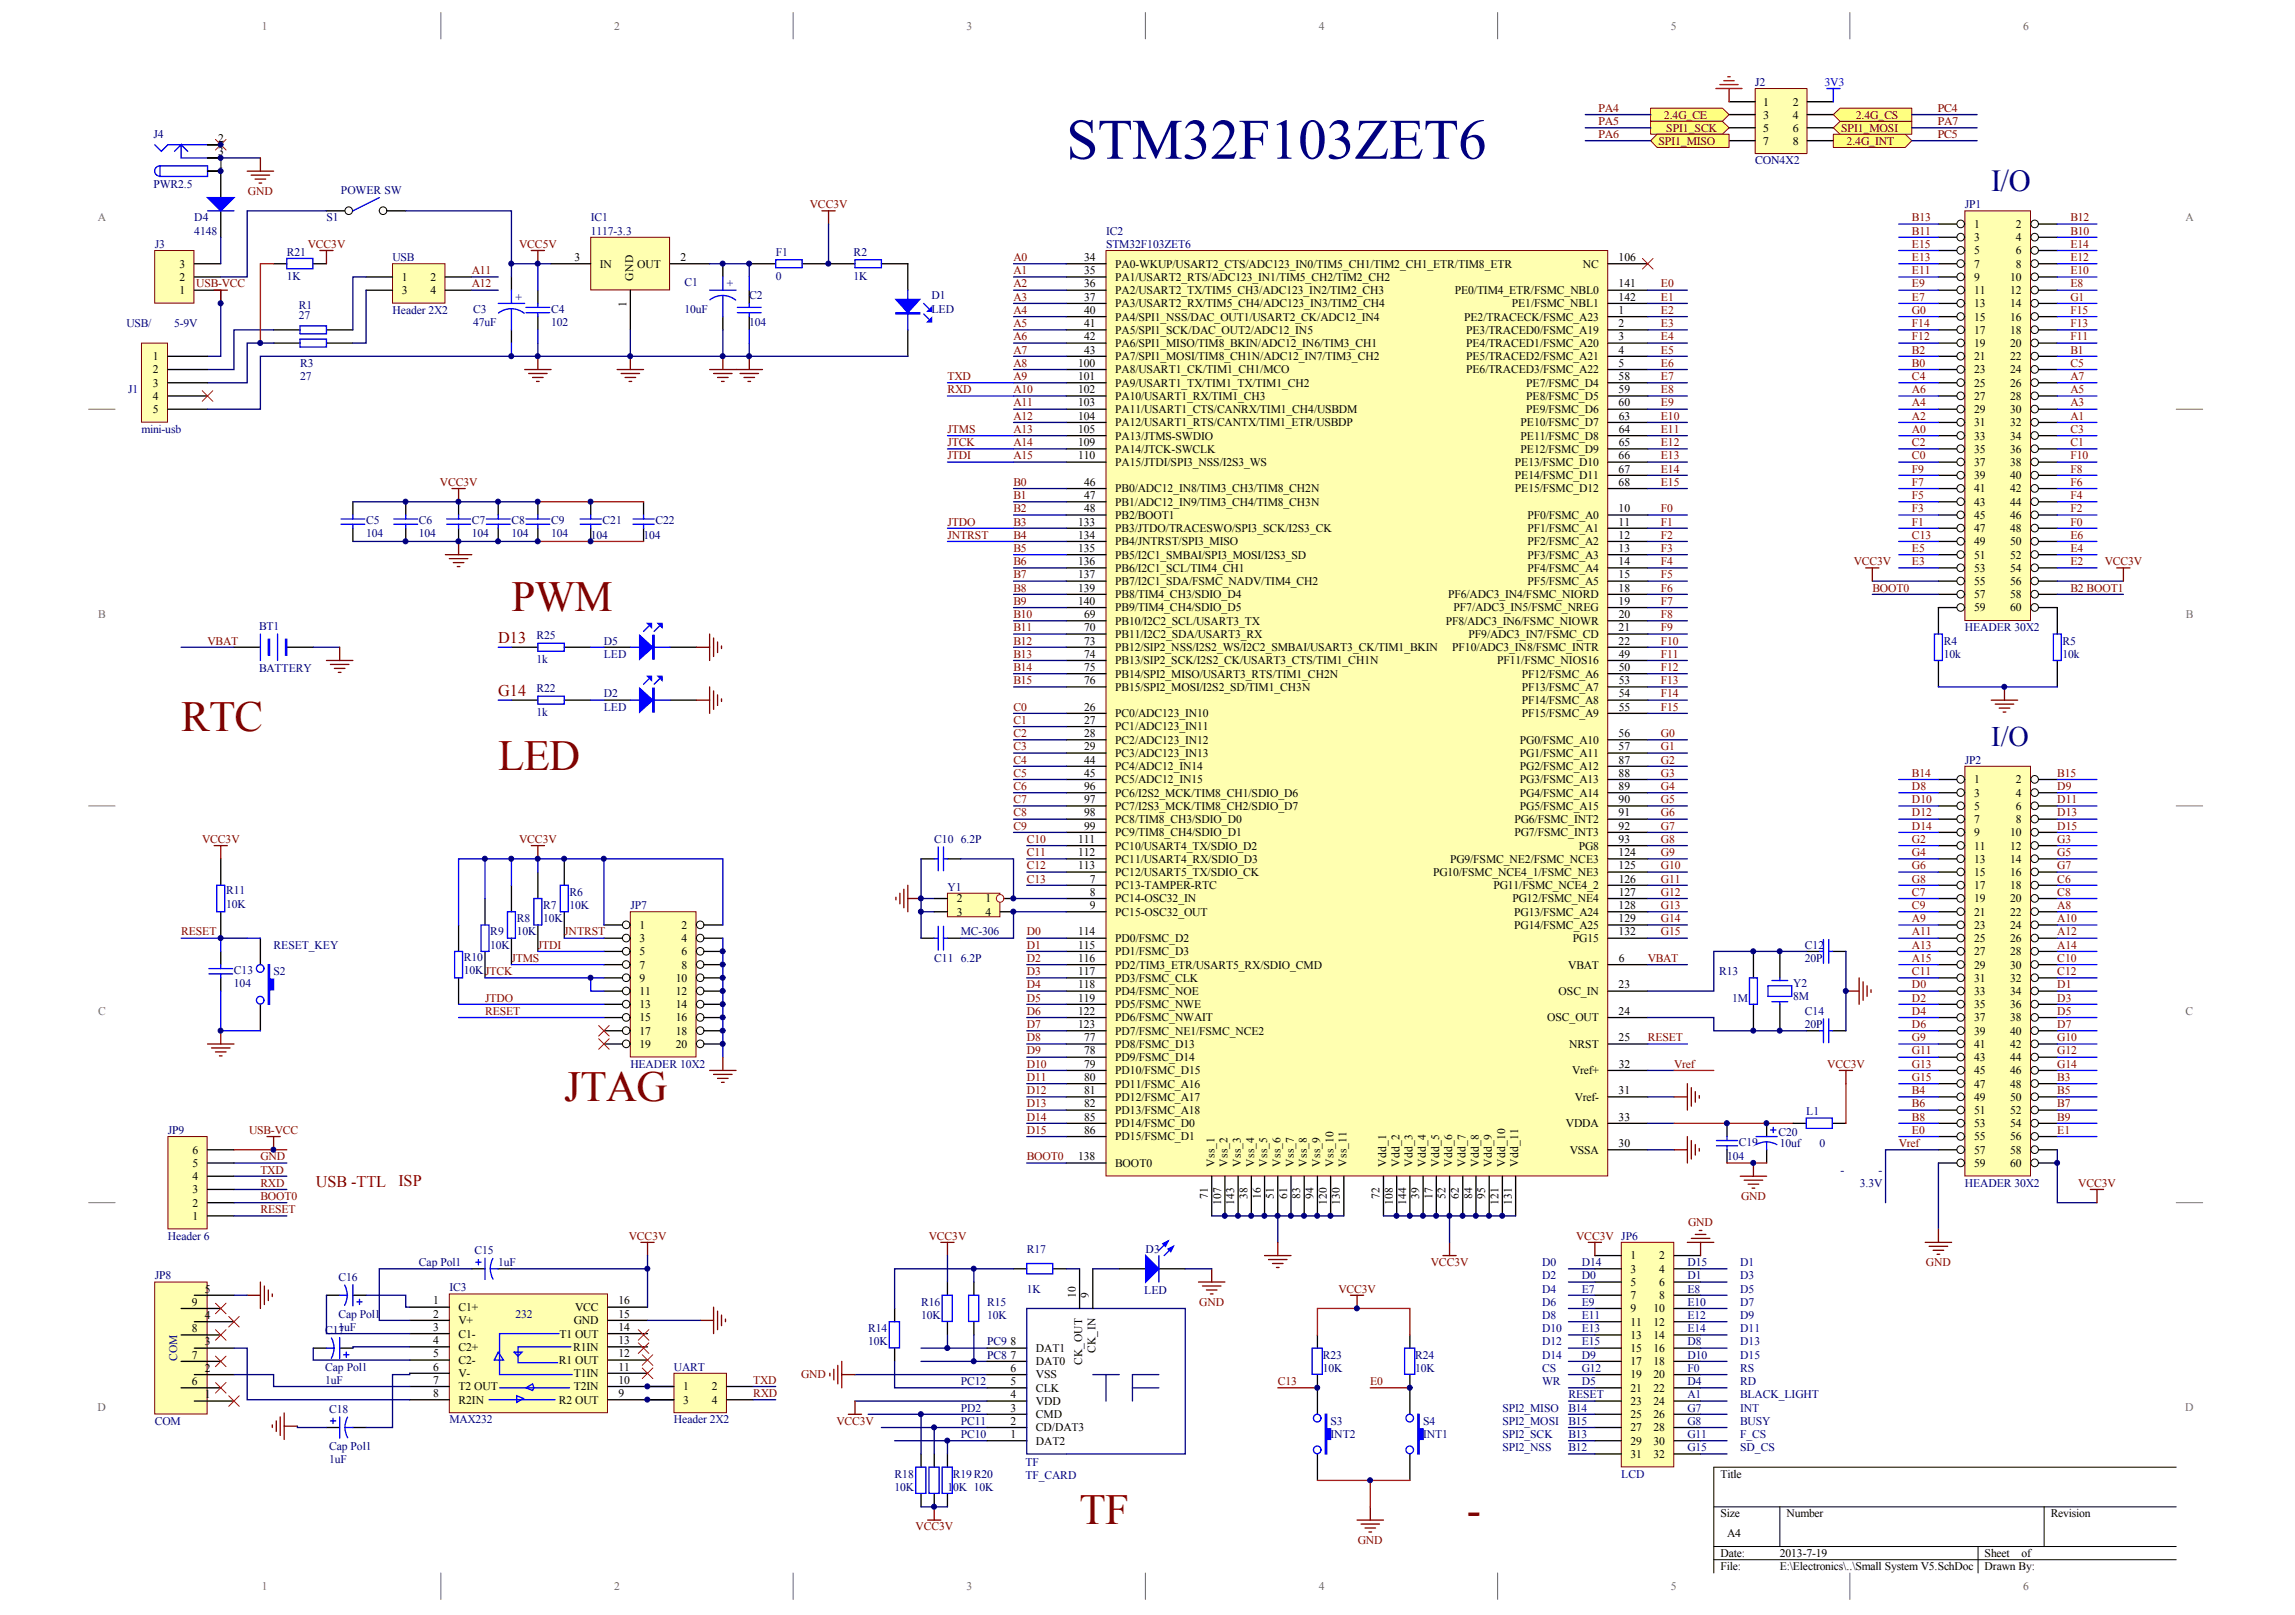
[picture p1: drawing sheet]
<svg xmlns="http://www.w3.org/2000/svg" width="289mm" height="203mm" viewBox="0 0 289 203" stroke-linecap="round" stroke-linejoin="round" font-family="sans-serif">
<defs><g id="words">
<text font-size="7.2" fill="#000080" x="134.2" y="20">STM32F103ZET6</text>
<g font-size="5.4" fill="#800000">
<text x="64.4" y="76.9">PWM</text>
<text x="22.8" y="91.9">RTC</text>
<text x="62.7" y="96.9">LED</text>
<text x="71" y="138.5">JTAG</text>
<text x="135.9" y="191.7">TF</text>
<text x="184.7" y="191.7">-</text>
</g>
<text font-size="3.8" fill="#000080" x="250.7" y="24">I/O</text>
<text font-size="3.6" fill="#000080" x="250.7" y="93.9">I/O</text>
<g font-size="2" fill="#800000">
<text x="62.7" y="80.9">D13</text>
<text x="62.7" y="87.6">G14</text>
<text x="39.8" y="149.4">USB -TTL</text>
<text x="50.2" y="149.3">ISP</text>
</g>
<g font-size="1.5" fill="#716f64">
<text x="33" y="3.7">1</text>
<text x="77.3" y="3.7">2</text>
<text x="121.7" y="3.7">3</text>
<text x="166" y="3.7">4</text>
<text x="210.4" y="3.7">5</text>
<text x="254.7" y="3.7">6</text>
<text x="12.3" y="27.8">A</text>
<text x="275.1" y="27.8">A</text>
<text x="12.4" y="77.8">B</text>
<text x="275.2" y="77.8">B</text>
<text x="12.3" y="127.7">C</text>
<text x="275.2" y="127.7">C</text>
<text x="12.3" y="177.6">D</text>
<text x="275.1" y="177.6">D</text>
<text x="33" y="200.1">1</text>
<text x="77.3" y="200.1">2</text>
<text x="121.7" y="200.1">3</text>
<text x="166" y="200.1">4</text>
<text x="210.4" y="200.1">5</text>
<text x="254.7" y="200.1">6</text>
</g>
<g font-size="1.5" fill="#000080">
<text x="221" y="10.8">J2</text>
<text x="19.3" y="17.4">J4</text>
<text x="19.3" y="23.7">PWR2.5</text>
<text x="221" y="20.7">CON4X2</text>
<text x="24.5" y="27.8">D4</text>
<text x="24.5" y="29.5">4148</text>
<text x="41.1" y="27.8">S1</text>
<text x="42.9" y="24.4">POWER SW</text>
<text x="74.4" y="27.8">IC1</text>
<text x="74.4" y="29.5">1117-3.3</text>
<text x="139.2" y="29.5">IC2</text>
<text x="247.4" y="26.2">JP1</text>
<text x="19.5" y="31.2">J3</text>
<text x="36.1" y="35.2">1K</text>
<text x="36.1" y="32.2">R21</text>
<text x="49.4" y="32.8">USB</text>
<text x="97.7" y="32.2">F1</text>
<text x="97.7" y="35.2">0</text>
<text x="107.5" y="32.2">R2</text>
<text x="107.5" y="35.2">1K</text>
<text x="139.2" y="31.2">STM32F103ZET6</text>
<text x="15.9" y="41.2">USB/</text>
<text x="21.9" y="41.2">5-9V</text>
<text x="37.6" y="38.8">R1</text>
<text x="37.6" y="40.2">27</text>
<text x="49.4" y="39.5">Header 2X2</text>
<text x="59.6" y="39.3">C3</text>
<text x="59.6" y="41">47uF</text>
<text x="64.9" y="37.8">+</text>
<text x="69.4" y="39.3">C4</text>
<text x="69.4" y="41">102</text>
<text x="86.2" y="36">C1</text>
<text x="86.2" y="39.3">10uF</text>
<text x="91.5" y="36.2">+</text>
<text x="94.3" y="37.7">C2</text>
<text x="94.3" y="41">104</text>
<text x="117.3" y="37.7">D1</text>
<text x="117.3" y="39.3">LED</text>
<text x="37.8" y="46.2">R3</text>
<text x="37.8" y="47.8">27</text>
<text x="16.1" y="49.5">J1</text>
<text x="17.8" y="54.5">mini-usb</text>
<text x="46.1" y="66">C5</text>
<text x="52.7" y="66">C6</text>
<text x="59.4" y="66">C7</text>
<text x="64.4" y="66">C8</text>
<text x="69.4" y="66">C9</text>
<text x="75.9" y="66">C21</text>
<text x="82.5" y="66">C22</text>
<text x="46.1" y="67.6">104</text>
<text x="52.7" y="67.6">104</text>
<text x="59.4" y="67.6">104</text>
<text x="64.4" y="67.6">104</text>
<text x="69.4" y="67.6">104</text>
<text x="74.4" y="67.8">104</text>
<text x="81" y="67.8">104</text>
<text x="32.6" y="79.3">BT1</text>
<text x="67.5" y="80.4">R25</text>
<text x="67.5" y="83.4">1k</text>
<text x="76" y="81.1">D5</text>
<text x="76" y="82.8">LED</text>
<text x="244.7" y="81.1">R4</text>
<text x="244.7" y="82.8">10k</text>
<text x="247.4" y="79.4">HEADER 30X2</text>
<text x="259.7" y="81.1">R5</text>
<text x="259.7" y="82.8">10k</text>
<text x="32.6" y="84.6">BATTERY</text>
<text x="67.5" y="87.1">R22</text>
<text x="76" y="87.8">D2</text>
<text x="76" y="89.4">LED</text>
<text x="67.5" y="90.1">1k</text>
<text x="247.4" y="96.1">JP2</text>
<text x="117.6" y="106.1">C10</text>
<text x="120.9" y="106.1">6.2P</text>
<text x="28.5" y="112.5">R11</text>
<text x="71.7" y="112.7">R6</text>
<text x="119.3" y="112">Y1</text>
<text x="28.5" y="114.2">10K</text>
<text x="34.4" y="119.4">RESET_KEY</text>
<text x="61.7" y="117.7">R9</text>
<text x="61.7" y="119.4">10K</text>
<text x="65.1" y="116">R8</text>
<text x="65.1" y="117.7">10K</text>
<text x="68.4" y="114.4">R7</text>
<text x="68.4" y="116">10K</text>
<text x="71.7" y="114.4">10K</text>
<text x="79.4" y="114.4">JP7</text>
<text x="120.9" y="117.7">MC-306</text>
<text x="227.2" y="119.4">C12</text>
<text x="29.5" y="122.5">C13</text>
<text x="29.5" y="124.2">104</text>
<text x="34.4" y="122.7">S2</text>
<text x="58.4" y="120.9">R10</text>
<text x="58.4" y="122.5">10KJTCK</text>
<text x="117.6" y="121">C11</text>
<text x="120.9" y="121">6.2P</text>
<text x="216.4" y="122.7">R13</text>
<text x="225.7" y="124.2">Y2</text>
<text x="225.7" y="125.9">8M</text>
<text x="227.2" y="121">20P</text>
<text x="218.1" y="126">1M</text>
<text x="227.2" y="127.7">C14</text>
<text x="227.2" y="129.3">20P</text>
<text x="79.4" y="134.3">HEADER 10X2</text>
<text x="21.1" y="142.7">JP9</text>
<text x="223.9" y="143">C20</text>
<text x="227.4" y="140.3">L1</text>
<text x="217.4" y="146">104</text>
<text x="218.9" y="144.2">C19</text>
<text x="224.1" y="144.3">10uf</text>
<text x="229.1" y="144.3">0</text>
<text x="231.7" y="147.7">-</text>
<text x="234.1" y="149.3">3.3V</text>
<text x="236.5" y="147.7">-</text>
<text x="247.4" y="149.3">HEADER 30X2</text>
<text x="21.1" y="156">Header 6</text>
<text x="19.5" y="161">JP8</text>
<text x="42.6" y="161.1">C16</text>
<text x="52.7" y="159.3">Cap Pol1</text>
<text x="59.7" y="157.8">C15</text>
<text x="62.7" y="159.3">1uF</text>
<text x="129.3" y="157.6">R17</text>
<text x="144.2" y="157.6">D3</text>
<text x="194.1" y="161">D2</text>
<text x="194.1" y="159.3">D0</text>
<text x="199.1" y="161">D0</text>
<text x="199.1" y="159.3">D14</text>
<text x="212.4" y="161">D1</text>
<text x="212.4" y="159.3">D15</text>
<text x="219.1" y="159.3">D1</text>
<text x="219.1" y="161">D3</text>
<text x="40.9" y="167.8">C17</text>
<text x="42.6" y="167.5">1uF</text>
<text x="42.6" y="165.8">Cap Pol1</text>
<text x="56.6" y="162.5">IC3</text>
<text x="64.9" y="165.8">232</text>
<text x="109.3" y="167.6">R14</text>
<text x="116" y="166">10K</text>
<text x="116" y="164.3">R16</text>
<text x="124.3" y="166">10K</text>
<text x="124.3" y="164.3">R15</text>
<text x="129.3" y="162.6">1K</text>
<text x="144.1" y="162.8">LED</text>
<text x="194.1" y="162.6">D4</text>
<text x="194.1" y="164.3">D6</text>
<text x="194.1" y="166">D8</text>
<text x="194.1" y="167.6">D10</text>
<text x="199.1" y="162.6">E7</text>
<text x="199.1" y="164.3">E9</text>
<text x="199.1" y="166">E11</text>
<text x="199.1" y="167.6">E13</text>
<text x="212.4" y="162.6">E8</text>
<text x="212.4" y="164.3">E10</text>
<text x="212.4" y="166">E12</text>
<text x="212.4" y="167.6">E14</text>
<text x="219.1" y="167.6">D11</text>
<text x="219.1" y="162.6">D5</text>
<text x="219.1" y="164.3">D7</text>
<text x="219.1" y="166">D9</text>
<text x="40.9" y="172.4">Cap Pol1</text>
<text x="84.8" y="172.4">UART</text>
<text x="109.3" y="169.3">10K</text>
<text x="124.3" y="169.3">PC9</text>
<text x="124.3" y="170.9">PC8</text>
<text x="166.5" y="172.6">10K</text>
<text x="166.5" y="170.9">R23</text>
<text x="178.2" y="172.6">10K</text>
<text x="178.2" y="170.9">R24</text>
<text x="194.1" y="172.6">CS</text>
<text x="194.1" y="170.9">D14</text>
<text x="194.1" y="169.3">D12</text>
<text x="199.1" y="172.6">G12</text>
<text x="199.1" y="169.3">E15</text>
<text x="199.1" y="170.9">D9</text>
<text x="212.4" y="172.6">F0</text>
<text x="212.4" y="169.3">D8</text>
<text x="212.4" y="170.9">D10</text>
<text x="219.1" y="172.6">RS</text>
<text x="219.1" y="170.9">D15</text>
<text x="219.1" y="169.3">D13</text>
<text x="19.5" y="179.3">COM</text>
<text x="40.9" y="174.1">1uF</text>
<text x="41.4" y="177.8">C18</text>
<text x="56.6" y="179.1">MAX232</text>
<text x="84.8" y="179.1">Header 2X2</text>
<text x="120.9" y="179.3">PC11</text>
<text x="120.9" y="174.3">PC12</text>
<text x="120.9" y="177.6">PD2</text>
<text x="167.5" y="179.3">S3</text>
<text x="179.2" y="179.3">S4</text>
<text x="189.1" y="177.6">SPI2_MISO</text>
<text x="189.1" y="179.3">SPI2_MOSI</text>
<text x="194.1" y="174.3">WR</text>
<text x="197.5" y="177.6">B14</text>
<text x="197.5" y="179.3">B15</text>
<text x="197.5" y="175.9">RESET</text>
<text x="199.1" y="174.3">D5</text>
<text x="212.4" y="177.6">G7</text>
<text x="212.4" y="179.3">G8</text>
<text x="212.4" y="175.9">A1</text>
<text x="212.4" y="174.3">D4</text>
<text x="219.1" y="174.3">RD</text>
<text x="219.1" y="175.9">BLACK_LIGHT</text>
<text x="219.1" y="177.6">INT</text>
<text x="219.1" y="179.3">BUSY</text>
<text x="41.4" y="184.1">1uF</text>
<text x="41.4" y="182.4">Cap Pol1</text>
<text x="112.6" y="185.9">R18</text>
<text x="119.9" y="185.9">R19R20</text>
<text x="120.9" y="180.9">PC10</text>
<text x="129.1" y="184.4">TF</text>
<text x="167.5" y="180.9">INT2</text>
<text x="179.2" y="180.9">INT1</text>
<text x="189.1" y="180.9">SPI2_SCK</text>
<text x="189.1" y="182.6">SPI2_NSS</text>
<text x="197.5" y="182.6">B12</text>
<text x="197.5" y="180.9">B13</text>
<text x="204.1" y="185.9">LCD</text>
<text x="212.4" y="180.9">G11</text>
<text x="212.4" y="182.6">G15</text>
<text x="219.1" y="180.9">F_CS</text>
<text x="219.1" y="182.6">SD_CS</text>
<text x="112.6" y="187.6">10K</text>
<text x="119.3" y="187.6">1</text>
<text x="120" y="187.6">0K 10K</text>
<text x="129.1" y="186.1">TF_CARD</text>
</g>
<text font-size="1.5" fill="#00f" x="229.7" y="10.8">3V3</text>
<g font-size="1.5">
<text x="27.5" y="17.9">2</text>
<text x="222" y="13.3">1</text>
<text x="222" y="14.9">3</text>
<text x="222" y="16.6">5</text>
<text x="225.7" y="13.3">2</text>
<text x="225.7" y="14.9">4</text>
<text x="225.7" y="16.6">6</text>
<text x="27.5" y="21.2">1</text>
<text x="27.5" y="19.5">3</text>
<text x="222" y="18.2">7</text>
<text x="225.7" y="18.2">8</text>
<text x="248.5" y="28.7">1</text>
<text x="253.8" y="28.7">2</text>
<text x="22.6" y="35.3">2</text>
<text x="22.6" y="33.7">3</text>
<text x="50.6" y="35.3">1</text>
<text x="54.2" y="35.3">2</text>
<text x="72.3" y="32.8">3</text>
<text x="75.5" y="33.7">IN</text>
<text x="80.2" y="33.7">OUT</text>
<text x="85.7" y="32.8">2</text>
<text x="136.5" y="32.8">34</text>
<text x="136.5" y="34.5">35</text>
<text x="140.4" y="33.7">PA0-WKUP/USART2_CTS/ADC123_IN0/TIM5_CH1/TIM2_CH1_ETR/TIM8_ETR</text>
<text x="140.4" y="35.3">PA1/USART2_RTS/ADC123_IN1/TIM5_CH2/TIM2_CH2</text>
<text x="199.3" y="33.7">NC</text>
<text x="203.8" y="32.8">106</text>
<text x="248.5" y="30.3">3</text>
<text x="248.5" y="32">5</text>
<text x="248.5" y="33.7">7</text>
<text x="248.5" y="35.3">9</text>
<text x="253.1" y="35.3">10</text>
<text x="253.8" y="30.3">4</text>
<text x="253.8" y="32">6</text>
<text x="253.8" y="33.7">8</text>
<text x="22.6" y="37">1</text>
<text x="50.6" y="37">3</text>
<text x="54.2" y="37">4</text>
<text x="136.5" y="36.2">36</text>
<text x="136.5" y="39.5">40</text>
<text x="136.5" y="37.8">37</text>
<text x="136.5" y="41.2">41</text>
<text x="140.4" y="37">PA2/USART2_TX/TIM5_CH3/ADC123_IN2/TIM2_CH3</text>
<text x="140.4" y="38.7">PA3/USART2_RX/TIM5_CH4/ADC123_IN3/TIM2_CH4</text>
<text x="140.4" y="40.3">PA4/SPI1_NSS/DAC_OUT1/USART2_CK/ADC12_IN4</text>
<text x="140.4" y="42">PA5/SPI1_SCK/DAC_OUT2/ADC12_IN5</text>
<text x="183.2" y="37">PE0/TIM4_ETR/FSMC_NBL0</text>
<text x="184.3" y="40.3">PE2/TRACECK/FSMC_A23</text>
<text x="184.6" y="42">PE3/TRACED0/FSMC_A19</text>
<text x="190.3" y="38.7">PE1/FSMC_NBL1</text>
<text x="203.8" y="36.2">141</text>
<text x="203.8" y="41.2">2</text>
<text x="203.8" y="39.5">1</text>
<text x="203.8" y="37.8">142</text>
<text x="248.5" y="37">11</text>
<text x="248.5" y="38.7">13</text>
<text x="248.5" y="40.3">15</text>
<text x="248.5" y="42">17</text>
<text x="253.1" y="37">12</text>
<text x="253.1" y="38.7">14</text>
<text x="253.1" y="40.3">16</text>
<text x="253.1" y="42">18</text>
<text x="19.3" y="45.3">1</text>
<text x="19.3" y="47">2</text>
<text x="135.7" y="47.8">101</text>
<text x="135.7" y="46.2">100</text>
<text x="136.5" y="44.5">43</text>
<text x="136.5" y="42.8">42</text>
<text x="140.4" y="43.7">PA6/SPI1_MISO/TIM8_BKIN/ADC12_IN6/TIM3_CH1</text>
<text x="140.4" y="45.3">PA7/SPI1_MOSI/TIM8_CH1N/ADC12_IN7/TIM3_CH2</text>
<text x="140.4" y="47">PA8/USART1_CK/TIM1_CH1/MCO</text>
<text x="184.6" y="43.7">PE4/TRACED1/FSMC_A20</text>
<text x="184.6" y="45.3">PE5/TRACED2/FSMC_A21</text>
<text x="184.6" y="47">PE6/TRACED3/FSMC_A22</text>
<text x="203.8" y="42.8">3</text>
<text x="203.8" y="44.5">4</text>
<text x="203.8" y="46.2">5</text>
<text x="203.8" y="47.8">58</text>
<text x="248.5" y="43.7">19</text>
<text x="248.5" y="45.3">21</text>
<text x="248.5" y="47">23</text>
<text x="253.1" y="43.7">20</text>
<text x="253.1" y="45.3">22</text>
<text x="253.1" y="47">24</text>
<text x="19.3" y="48.6">3</text>
<text x="19.3" y="50.3">4</text>
<text x="19.3" y="52">5</text>
<text x="135.7" y="49.5">102</text>
<text x="135.7" y="52.8">104</text>
<text x="135.7" y="51.1">103</text>
<text x="140.4" y="48.6">PA9/USART1_TX/TIM1_TX/TIM1_CH2</text>
<text x="140.4" y="50.3">PA10/USART1_RX/TIM1_CH3</text>
<text x="140.4" y="52">PA11/USART1_CTS/CANRX/TIM1_CH4/USBDM</text>
<text x="140.4" y="53.6">PA12/USART1_RTS/CANTX/TIM1_ETR/USBDP</text>
<text x="191.4" y="53.6">PE10/FSMC_D7</text>
<text x="192.2" y="48.6">PE7/FSMC_D4</text>
<text x="192.2" y="50.3">PE8/FSMC_D5</text>
<text x="192.2" y="52">PE9/FSMC_D6</text>
<text x="203.8" y="49.5">59</text>
<text x="203.8" y="51.1">60</text>
<text x="203.8" y="52.8">63</text>
<text x="248.5" y="48.6">25</text>
<text x="248.5" y="50.3">27</text>
<text x="248.5" y="52">29</text>
<text x="248.5" y="53.6">31</text>
<text x="253.1" y="48.6">26</text>
<text x="253.1" y="50.3">28</text>
<text x="253.1" y="52">30</text>
<text x="253.1" y="53.6">32</text>
<text x="135.7" y="57.8">110</text>
<text x="135.7" y="54.5">105</text>
<text x="135.7" y="56.1">109</text>
<text x="140.4" y="55.3">PA13/JTMS-SWDIO</text>
<text x="140.4" y="57">PA14/JTCK-SWCLK</text>
<text x="140.4" y="58.6">PA15/JTDI/SPI3_NSS/I2S3_WS</text>
<text x="190.7" y="58.6">PE13/FSMC_D10</text>
<text x="191.4" y="55.3">PE11/FSMC_D8</text>
<text x="191.4" y="57">PE12/FSMC_D9</text>
<text x="203.8" y="57.8">66</text>
<text x="203.8" y="59.5">67</text>
<text x="203.8" y="54.5">64</text>
<text x="203.8" y="56.1">65</text>
<text x="248.5" y="55.3">33</text>
<text x="248.5" y="57">35</text>
<text x="248.5" y="58.6">37</text>
<text x="253.1" y="55.3">34</text>
<text x="253.1" y="57">36</text>
<text x="253.1" y="58.6">38</text>
<text x="136.5" y="61.1">46</text>
<text x="136.5" y="62.8">47</text>
<text x="136.5" y="64.5">48</text>
<text x="140.4" y="62">PB0/ADC12_IN8/TIM3_CH3/TIM8_CH2N</text>
<text x="140.4" y="63.6">PB1/ADC12_IN9/TIM3_CH4/TIM8_CH3N</text>
<text x="140.4" y="65.3">PB2/BOOT1</text>
<text x="190.7" y="60.3">PE14/FSMC_D11</text>
<text x="190.7" y="62">PE15/FSMC_D12</text>
<text x="192.3" y="65.3">PF0/FSMC_A0</text>
<text x="203.8" y="61.1">68</text>
<text x="203.8" y="64.5">10</text>
<text x="248.5" y="60.3">39</text>
<text x="248.5" y="62">41</text>
<text x="248.5" y="63.6">43</text>
<text x="248.5" y="65.3">45</text>
<text x="253.1" y="60.3">40</text>
<text x="253.1" y="62">42</text>
<text x="253.1" y="63.6">44</text>
<text x="253.1" y="65.3">46</text>
<text x="135.7" y="66.1">133</text>
<text x="135.7" y="67.8">134</text>
<text x="135.7" y="69.4">135</text>
<text x="135.7" y="71.1">136</text>
<text x="140.4" y="67">PB3/JTDO/TRACESWO/SPI3_SCK/I2S3_CK</text>
<text x="140.4" y="68.6">PB4/JNTRST/SPI3_MISO</text>
<text x="140.4" y="70.3">PB5/I2C1_SMBAI/SPI3_MOSI/I2S3_SD</text>
<text x="140.4" y="71.9">PB6/I2C1_SCL/TIM4_CH1</text>
<text x="192.3" y="67">PF1/FSMC_A1</text>
<text x="192.3" y="68.6">PF2/FSMC_A2</text>
<text x="192.3" y="70.3">PF3/FSMC_A3</text>
<text x="192.3" y="71.9">PF4/FSMC_A4</text>
<text x="203.8" y="66.1">11</text>
<text x="203.8" y="67.8">12</text>
<text x="203.8" y="69.4">13</text>
<text x="203.8" y="71.1">14</text>
<text x="248.5" y="67">47</text>
<text x="248.5" y="68.6">49</text>
<text x="248.5" y="70.3">51</text>
<text x="248.5" y="71.9">53</text>
<text x="253.1" y="67">48</text>
<text x="253.1" y="68.6">50</text>
<text x="253.1" y="70.3">52</text>
<text x="253.1" y="71.9">54</text>
<text x="135.7" y="74.4">139</text>
<text x="135.7" y="76.1">140</text>
<text x="135.7" y="72.8">137</text>
<text x="136.5" y="77.8">69</text>
<text x="140.4" y="73.6">PB7/I2C1_SDA/FSMC_NADV/TIM4_CH2</text>
<text x="140.4" y="75.3">PB8/TIM4_CH3/SDIO_D4</text>
<text x="140.4" y="76.9">PB9/TIM4_CH4/SDIO_D5</text>
<text x="182.3" y="75.3">PF6/ADC3_IN4/FSMC_NIORD</text>
<text x="183" y="76.9">PF7/ADC3_IN5/FSMC_NREG</text>
<text x="192.3" y="73.6">PF5/FSMC_A5</text>
<text x="203.8" y="74.4">18</text>
<text x="203.8" y="72.8">15</text>
<text x="203.8" y="76.1">19</text>
<text x="203.8" y="77.8">20</text>
<text x="248.5" y="73.6">55</text>
<text x="248.5" y="75.3">57</text>
<text x="248.5" y="76.9">59</text>
<text x="253.1" y="73.6">56</text>
<text x="253.1" y="75.3">58</text>
<text x="253.1" y="76.9">60</text>
<text x="136.5" y="81.1">73</text>
<text x="136.5" y="82.8">74</text>
<text x="136.5" y="79.4">70</text>
<text x="140.4" y="78.6">PB10/I2C2_SCL/USART3_TX</text>
<text x="140.4" y="80.3">PB11/I2C2_SDA/USART3_RX</text>
<text x="140.4" y="81.9">PB12/SIP2_NSS/I2S2_WS/I2C2_SMBAI/USART3_CK/TIM1_BKIN</text>
<text x="140.4" y="83.6">PB13/SIP2_SCK/I2S2_CK/USART3_CTS/TIM1_CH1N</text>
<text x="182" y="78.6">PF8/ADC3_IN6/FSMC_NIOWR</text>
<text x="182.8" y="81.9">PF10/ADC3_IN8/FSMC_INTR</text>
<text x="184.9" y="80.3">PF9/ADC3_IN7/FSMC_CD</text>
<text x="188.5" y="83.6">PF11/FSMC_NIOS16</text>
<text x="203.8" y="81.1">22</text>
<text x="203.8" y="79.4">21</text>
<text x="203.8" y="82.8">49</text>
<text x="136.5" y="89.4">26</text>
<text x="136.5" y="84.4">75</text>
<text x="136.5" y="86.1">76</text>
<text x="140.4" y="85.3">PB14/SPI2_MISO/USART3_RTS/TIM1_CH2N</text>
<text x="140.4" y="86.9">PB15/SPI2_MOSI/I2S2_SD/TIM1_CH3N</text>
<text x="191.6" y="85.3">PF12/FSMC_A6</text>
<text x="191.6" y="86.9">PF13/FSMC_A7</text>
<text x="191.6" y="88.6">PF14/FSMC_A8</text>
<text x="203.8" y="84.4">50</text>
<text x="203.8" y="86.1">53</text>
<text x="203.8" y="87.8">54</text>
<text x="203.8" y="89.4">55</text>
<text x="136.5" y="91.1">27</text>
<text x="136.5" y="92.7">28</text>
<text x="136.5" y="94.4">29</text>
<text x="140.4" y="90.2">PC0/ADC123_IN10</text>
<text x="140.4" y="91.9">PC1/ADC123_IN11</text>
<text x="140.4" y="93.6">PC2/ADC123_IN12</text>
<text x="140.4" y="95.2">PC3/ADC123_IN13</text>
<text x="191.4" y="93.6">PG0/FSMC_A10</text>
<text x="191.4" y="95.2">PG1/FSMC_A11</text>
<text x="191.6" y="90.2">PF15/FSMC_A9</text>
<text x="203.8" y="92.7">56</text>
<text x="203.8" y="94.4">57</text>
<text x="136.5" y="99.4">96</text>
<text x="136.5" y="101.1">97</text>
<text x="136.5" y="96.1">44</text>
<text x="136.5" y="97.7">45</text>
<text x="140.4" y="96.9">PC4/ADC12_IN14</text>
<text x="140.4" y="98.6">PC5/ADC12_IN15</text>
<text x="140.4" y="100.2">PC6/I2S2_MCK/TIM8_CH1/SDIO_D6</text>
<text x="140.4" y="101.9">PC7/I2S3_MCK/TIM8_CH2/SDIO_D7</text>
<text x="191.4" y="96.9">PG2/FSMC_A12</text>
<text x="191.4" y="98.6">PG3/FSMC_A13</text>
<text x="191.4" y="100.2">PG4/FSMC_A14</text>
<text x="191.4" y="101.9">PG5/FSMC_A15</text>
<text x="203.8" y="96.1">87</text>
<text x="203.8" y="97.7">88</text>
<text x="203.8" y="99.4">89</text>
<text x="203.8" y="101.1">90</text>
<text x="248.5" y="98.6">1</text>
<text x="248.5" y="100.2">3</text>
<text x="248.5" y="101.9">5</text>
<text x="253.8" y="98.6">2</text>
<text x="253.8" y="100.2">4</text>
<text x="253.8" y="101.9">6</text>
<text x="135.7" y="107.7">112</text>
<text x="135.7" y="106.1">111</text>
<text x="136.5" y="102.7">98</text>
<text x="136.5" y="104.4">99</text>
<text x="140.4" y="103.6">PC8/TIM8_CH3/SDIO_D0</text>
<text x="140.4" y="105.2">PC9/TIM8_CH4/SDIO_D1</text>
<text x="140.4" y="106.9">PC10/USART4_TX/SDIO_D2</text>
<text x="190.7" y="103.6">PG6/FSMC_INT2</text>
<text x="190.7" y="105.2">PG7/FSMC_INT3</text>
<text x="198.8" y="106.9">PG8</text>
<text x="203.8" y="107.7">124</text>
<text x="203.8" y="102.7">91</text>
<text x="203.8" y="104.4">92</text>
<text x="203.8" y="106.1">93</text>
<text x="248.5" y="103.6">7</text>
<text x="248.5" y="105.2">9</text>
<text x="248.5" y="106.9">11</text>
<text x="253.1" y="105.2">10</text>
<text x="253.1" y="106.9">12</text>
<text x="253.8" y="103.6">8</text>
<text x="120.4" y="113.5">2</text>
<text x="124.1" y="113.5">1</text>
<text x="135.7" y="109.4">113</text>
<text x="137.2" y="111">7</text>
<text x="137.2" y="112.7">8</text>
<text x="140.4" y="111.9">PC13-TAMPER-RTC</text>
<text x="140.4" y="113.5">PC14-OSC32_IN</text>
<text x="140.4" y="108.5">PC11/USART4_RX/SDIO_D3</text>
<text x="140.4" y="110.2">PC12/USART5_TX/SDIO_CK</text>
<text x="180.4" y="110.2">PG10/FSMC_NCE4_1/FSMC_NE3</text>
<text x="182.6" y="108.5">PG9/FSMC_NE2/FSMC_NCE3</text>
<text x="188" y="111.9">PG11/FSMC_NCE4_2</text>
<text x="190.4" y="113.5">PG12/FSMC_NE4</text>
<text x="203.8" y="109.4">125</text>
<text x="203.8" y="112.7">127</text>
<text x="203.8" y="111">126</text>
<text x="248.5" y="108.5">13</text>
<text x="248.5" y="110.2">15</text>
<text x="248.5" y="111.9">17</text>
<text x="248.5" y="113.5">19</text>
<text x="253.1" y="108.5">14</text>
<text x="253.1" y="110.2">16</text>
<text x="253.1" y="111.9">18</text>
<text x="253.1" y="113.5">20</text>
<text x="80.5" y="116.9">1</text>
<text x="80.5" y="118.5">3</text>
<text x="85.8" y="116.9">2</text>
<text x="85.8" y="118.5">4</text>
<text x="120.4" y="115.2">3</text>
<text x="124.1" y="115.2">4</text>
<text x="135.7" y="117.7">114</text>
<text x="135.7" y="119.4">115</text>
<text x="137.2" y="114.4">9</text>
<text x="140.4" y="115.2">PC15-OSC32_OUT</text>
<text x="140.4" y="118.5">PD0/FSMC_D2</text>
<text x="190.6" y="115.2">PG13/FSMC_A24</text>
<text x="190.6" y="116.9">PG14/FSMC_A25</text>
<text x="198" y="118.5">PG15</text>
<text x="203.8" y="114.4">128</text>
<text x="203.8" y="116">129</text>
<text x="203.8" y="117.7">132</text>
<text x="248.5" y="115.2">21</text>
<text x="248.5" y="116.9">23</text>
<text x="248.5" y="118.5">25</text>
<text x="253.1" y="115.2">22</text>
<text x="253.1" y="116.9">24</text>
<text x="253.1" y="118.5">26</text>
<text x="80.5" y="120.2">5</text>
<text x="80.5" y="121.9">7</text>
<text x="80.5" y="123.5">9</text>
<text x="80.5" y="125.2">11</text>
<text x="85.1" y="123.5">10</text>
<text x="85.1" y="125.2">12</text>
<text x="85.8" y="120.2">6</text>
<text x="85.8" y="121.9">8</text>
<text x="135.7" y="122.7">117</text>
<text x="135.7" y="124.4">118</text>
<text x="135.7" y="121">116</text>
<text x="140.4" y="120.2">PD1/FSMC_D3</text>
<text x="140.4" y="121.9">PD2/TIM3_ETR/USART5_RX/SDIO_CMD</text>
<text x="140.4" y="123.5">PD3/FSMC_CLK</text>
<text x="140.4" y="125.2">PD4/FSMC_NOE</text>
<text x="196.2" y="125.2">OSC_IN</text>
<text x="197.4" y="121.9">VBAT</text>
<text x="203.8" y="124.4">23</text>
<text x="203.8" y="121">6</text>
<text x="248.5" y="120.2">27</text>
<text x="248.5" y="121.9">29</text>
<text x="248.5" y="123.5">31</text>
<text x="248.5" y="125.2">33</text>
<text x="253.1" y="120.2">28</text>
<text x="253.1" y="121.9">30</text>
<text x="253.1" y="123.5">32</text>
<text x="253.1" y="125.2">34</text>
<text x="80.5" y="126.9">13</text>
<text x="80.5" y="128.5">15</text>
<text x="80.5" y="130.2">17</text>
<text x="80.5" y="131.8">19</text>
<text x="85.1" y="126.9">14</text>
<text x="85.1" y="128.5">16</text>
<text x="85.1" y="130.2">18</text>
<text x="85.1" y="131.8">20</text>
<text x="135.7" y="129.3">123</text>
<text x="135.7" y="127.7">122</text>
<text x="135.7" y="126">119</text>
<text x="136.5" y="131">77</text>
<text x="140.4" y="131.8">PD8/FSMC_D13</text>
<text x="140.4" y="126.9">PD5/FSMC_NWE</text>
<text x="140.4" y="128.5">PD6/FSMC_NWAIT</text>
<text x="140.4" y="130.2">PD7/FSMC_NE1/FSMC_NCE2</text>
<text x="194.8" y="128.5">OSC_OUT</text>
<text x="197.6" y="131.8">NRST</text>
<text x="203.8" y="131">25</text>
<text x="203.8" y="127.7">24</text>
<text x="248.5" y="126.9">35</text>
<text x="248.5" y="128.5">37</text>
<text x="248.5" y="130.2">39</text>
<text x="248.5" y="131.8">41</text>
<text x="253.1" y="126.9">36</text>
<text x="253.1" y="128.5">38</text>
<text x="253.1" y="130.2">40</text>
<text x="253.1" y="131.8">42</text>
<text x="136.5" y="132.7">78</text>
<text x="136.5" y="134.3">79</text>
<text x="136.5" y="136">80</text>
<text x="136.5" y="137.7">81</text>
<text x="140.4" y="133.5">PD9/FSMC_D14</text>
<text x="140.4" y="135.2">PD10/FSMC_D15</text>
<text x="140.4" y="136.8">PD11/FSMC_A16</text>
<text x="197.9" y="135.2">Vref+</text>
<text x="203.8" y="137.7">31</text>
<text x="203.8" y="134.3">32</text>
<text x="248.5" y="133.5">43</text>
<text x="248.5" y="135.2">45</text>
<text x="248.5" y="136.8">47</text>
<text x="253.1" y="133.5">44</text>
<text x="253.1" y="135.2">46</text>
<text x="253.1" y="136.8">48</text>
<text x="136.5" y="139.3">82</text>
<text x="136.5" y="141">85</text>
<text x="136.5" y="142.7">86</text>
<text x="140.4" y="138.5">PD12/FSMC_A17</text>
<text x="140.4" y="140.2">PD13/FSMC_A18</text>
<text x="140.4" y="141.8">PD14/FSMC_D0</text>
<text x="140.4" y="143.5">PD15/FSMC_D1</text>
<text x="197.1" y="141.8">VDDA</text>
<text x="198.2" y="138.5">Vref-</text>
<text x="203.8" y="141">33</text>
<text x="248.5" y="138.5">49</text>
<text x="248.5" y="140.2">51</text>
<text x="248.5" y="141.8">53</text>
<text x="248.5" y="143.5">55</text>
<text x="253.1" y="138.5">50</text>
<text x="253.1" y="140.2">52</text>
<text x="253.1" y="141.8">54</text>
<text x="253.1" y="143.5">56</text>
<text x="24.2" y="148.5">4</text>
<text x="24.2" y="146.8">5</text>
<text x="24.2" y="145.2">6</text>
<text x="135.7" y="146">138</text>
<text x="140.4" y="146.8">BOOT0</text>
<text x="197.6" y="145.2">VSSA</text>
<text x="203.8" y="144.3">30</text>
<text x="248.5" y="145.2">57</text>
<text x="248.5" y="146.8">59</text>
<text x="253.1" y="145.2">58</text>
<text x="253.1" y="146.8">60</text>
<text x="24.2" y="153.5">1</text>
<text x="24.2" y="151.8">2</text>
<text x="24.2" y="150.1">3</text>
<text x="205.3" y="158.5">1</text>
<text x="205.3" y="160.1">3</text>
<text x="205.3" y="161.8">5</text>
<text x="208.9" y="158.5">2</text>
<text x="208.9" y="160.1">4</text>
<text x="208.9" y="161.8">6</text>
<text x="24.1" y="167.6">8</text>
<text x="24.1" y="164.3">9</text>
<text x="25.8" y="166">4</text>
<text x="25.8" y="162.6">5</text>
<text x="54.5" y="164.1">1</text>
<text x="54.5" y="165.8">2</text>
<text x="54.5" y="167.5">3</text>
<text x="57.7" y="165">C1+</text>
<text x="57.7" y="166.6">V+</text>
<text x="72.2" y="166.6">GND</text>
<text x="72.4" y="165">VCC</text>
<text x="77.9" y="164.1">16</text>
<text x="77.9" y="167.5">14</text>
<text x="77.9" y="165.8">15</text>
<text x="205.3" y="163.5">7</text>
<text x="205.3" y="165.1">9</text>
<text x="205.3" y="166.8">11</text>
<text x="208.2" y="165.1">10</text>
<text x="208.2" y="166.8">12</text>
<text x="208.9" y="163.5">8</text>
<text x="24.1" y="170.9">7</text>
<text x="25.8" y="172.6">2</text>
<text x="25.8" y="169.3">3</text>
<text x="54.5" y="169.1">4</text>
<text x="54.5" y="170.8">5</text>
<text x="54.5" y="172.4">6</text>
<text x="57.7" y="168.3">C1-</text>
<text x="57.7" y="169.9">C2+</text>
<text x="57.7" y="171.6">C2-</text>
<text x="57.7" y="173.3">V-</text>
<text x="70.3" y="171.6">R1 OUT</text>
<text x="70.4" y="168.3">T1 OUT</text>
<text x="72.2" y="169.9">R1IN</text>
<text x="72.2" y="173.3">T1IN</text>
<text x="77.9" y="169.1">13</text>
<text x="77.9" y="170.8">12</text>
<text x="77.9" y="172.4">11</text>
<text x="127.2" y="172.6">6</text>
<text x="127.2" y="170.9">7</text>
<text x="127.2" y="169.3">8</text>
<text x="130.4" y="173.4">VSS</text>
<text x="130.4" y="171.8">DAT0</text>
<text x="130.4" y="170.1">DAT1</text>
<text x="205.3" y="168.5">13</text>
<text x="205.3" y="170.1">15</text>
<text x="205.3" y="171.8">17</text>
<text x="205.3" y="173.4">19</text>
<text x="208.2" y="168.5">14</text>
<text x="208.2" y="170.1">16</text>
<text x="208.2" y="171.8">18</text>
<text x="208.2" y="173.4">20</text>
<text x="24.1" y="174.3">6</text>
<text x="25.8" y="175.9">1</text>
<text x="54.5" y="175.8">8</text>
<text x="54.5" y="174.1">7</text>
<text x="57.7" y="174.9">T2 OUT</text>
<text x="57.7" y="176.6">R2IN</text>
<text x="70.3" y="176.6">R2 OUT</text>
<text x="72.2" y="174.9">T2IN</text>
<text x="77.9" y="175.8">9</text>
<text x="77.9" y="174.1">10</text>
<text x="86" y="174.9">1</text>
<text x="86" y="176.6">3</text>
<text x="89.6" y="174.9">2</text>
<text x="89.6" y="176.6">4</text>
<text x="127.2" y="179.3">2</text>
<text x="127.2" y="175.9">4</text>
<text x="127.2" y="174.3">5</text>
<text x="127.2" y="177.6">3</text>
<text x="130.4" y="178.4">CMD</text>
<text x="130.4" y="176.8">VDD</text>
<text x="130.4" y="175.1">CLK</text>
<text x="205.3" y="175.1">21</text>
<text x="205.3" y="176.8">23</text>
<text x="205.3" y="178.4">25</text>
<text x="208.2" y="175.1">22</text>
<text x="208.2" y="176.8">24</text>
<text x="208.2" y="178.4">26</text>
<text x="127.2" y="180.9">1</text>
<text x="130.4" y="181.8">DAT2</text>
<text x="130.4" y="180.1">CD/DAT3</text>
<text x="205.3" y="180.1">27</text>
<text x="205.3" y="181.8">29</text>
<text x="205.3" y="183.4">31</text>
<text x="208.2" y="180.1">28</text>
<text x="208.2" y="181.8">30</text>
<text x="208.2" y="183.4">32</text>
<text x="216.6" y="185.9">Title</text>
<text x="216.6" y="190.9">Size</text>
<text x="224.9" y="190.9">Number</text>
<text x="258.2" y="190.9">Revision</text>
<text x="216.6" y="195.9">Date:</text>
<text x="216.6" y="197.6">File:</text>
<text x="217.4" y="193.4">A4</text>
<text x="224.1" y="195.9">2013-7-19</text>
<text x="224.1" y="197.6">E:\Electronics\..\Small System V5.SchDoc</text>
<text x="249.9" y="197.6">Drawn By:</text>
<text x="249.9" y="195.9">Sheet</text>
<text x="254.5" y="195.9">of</text>
</g>
<g font-size="1.5" fill="#800000">
<text x="201.2" y="14.1">PA4</text>
<text x="201.2" y="15.7">PA5</text>
<text x="201.2" y="17.4">PA6</text>
<text x="209.5" y="14.9">2.4G_CE</text>
<text x="209.8" y="16.6">SPI1_SCK</text>
<text x="231.8" y="16.6">SPI1_MOSI</text>
<text x="233.6" y="14.9">2.4G_CS</text>
<text x="244" y="14.1">PC4</text>
<text x="244" y="17.4">PC5</text>
<text x="244" y="15.7">PA7</text>
<text x="208.8" y="18.2">SPI1_MISO</text>
<text x="232.5" y="18.2">2.4G_INT</text>
<text x="31.2" y="24.5">GND</text>
<text x="102" y="26.2">VCC3V</text>
<text x="240.7" y="29.5">B11</text>
<text x="240.7" y="27.8">B13</text>
<text x="260.7" y="29.5">B10</text>
<text x="260.7" y="27.8">B12</text>
<text x="38.8" y="31.2">VCC3V</text>
<text x="59.4" y="34.5">A11</text>
<text x="65.4" y="31.2">VCC5V</text>
<text x="127.6" y="32.8">A0</text>
<text x="127.6" y="34.5">A1</text>
<text x="240.7" y="34.5">E11</text>
<text x="240.7" y="32.8">E13</text>
<text x="240.7" y="31.2">E15</text>
<text x="260.7" y="34.5">E10</text>
<text x="260.7" y="32.8">E12</text>
<text x="260.7" y="31.2">E14</text>
<text x="24.7" y="36.2">USB-VCC</text>
<text x="59.4" y="36.2">A12</text>
<text x="127.6" y="36.2">A2</text>
<text x="127.6" y="37.8">A3</text>
<text x="127.6" y="39.5">A4</text>
<text x="127.6" y="41.2">A5</text>
<text x="209.1" y="36.2">E0</text>
<text x="209.1" y="37.8">E1</text>
<text x="209.1" y="39.5">E2</text>
<text x="209.1" y="41.2">E3</text>
<text x="240.7" y="41.2">F14</text>
<text x="240.7" y="39.5">G0</text>
<text x="240.7" y="37.8">E7</text>
<text x="240.7" y="36.2">E9</text>
<text x="260.7" y="41.2">F13</text>
<text x="260.7" y="39.5">F15</text>
<text x="260.7" y="37.8">G1</text>
<text x="260.7" y="36.2">E8</text>
<text x="119.3" y="47.8">TXD</text>
<text x="127.6" y="42.8">A6</text>
<text x="127.6" y="44.5">A7</text>
<text x="127.6" y="46.2">A8</text>
<text x="127.6" y="47.8">A9</text>
<text x="209.1" y="42.8">E4</text>
<text x="209.1" y="44.5">E5</text>
<text x="209.1" y="46.2">E6</text>
<text x="209.1" y="47.8">E7</text>
<text x="240.7" y="47.8">C4</text>
<text x="240.7" y="46.2">B0</text>
<text x="240.7" y="44.5">B2</text>
<text x="240.7" y="42.8">F12</text>
<text x="260.7" y="47.8">A7</text>
<text x="260.7" y="46.2">C5</text>
<text x="260.7" y="44.5">B1</text>
<text x="260.7" y="42.8">F11</text>
<text x="119.3" y="49.5">RXD</text>
<text x="127.6" y="49.5">A10</text>
<text x="127.6" y="51.1">A11</text>
<text x="127.6" y="52.8">A12</text>
<text x="209.1" y="49.5">E8</text>
<text x="209.1" y="51.1">E9</text>
<text x="209.1" y="52.8">E10</text>
<text x="240.7" y="52.8">A2</text>
<text x="240.7" y="51.1">A4</text>
<text x="240.7" y="49.5">A6</text>
<text x="260.7" y="52.8">A1</text>
<text x="260.7" y="51.1">A3</text>
<text x="260.7" y="49.5">A5</text>
<text x="119.3" y="54.5">JTMS</text>
<text x="119.3" y="56.1">JTCK</text>
<text x="119.3" y="57.8">JTDI</text>
<text x="127.6" y="54.5">A13</text>
<text x="127.6" y="56.1">A14</text>
<text x="127.6" y="57.8">A15</text>
<text x="209.1" y="54.5">E11</text>
<text x="209.1" y="56.1">E12</text>
<text x="209.1" y="57.8">E13</text>
<text x="209.1" y="59.5">E14</text>
<text x="240.7" y="59.5">F9</text>
<text x="240.7" y="57.8">C0</text>
<text x="240.7" y="56.1">C2</text>
<text x="240.7" y="54.5">A0</text>
<text x="260.7" y="59.5">F8</text>
<text x="260.7" y="57.8">F10</text>
<text x="260.7" y="56.1">C1</text>
<text x="260.7" y="54.5">C3</text>
<text x="55.4" y="61.1">VCC3V</text>
<text x="127.6" y="61.1">B0</text>
<text x="127.6" y="62.8">B1</text>
<text x="127.6" y="64.5">B2</text>
<text x="209.1" y="64.5">F0</text>
<text x="209.1" y="61.1">E15</text>
<text x="240.7" y="64.5">F3</text>
<text x="240.7" y="62.8">F5</text>
<text x="240.7" y="61.1">F7</text>
<text x="260.7" y="64.5">F2</text>
<text x="260.7" y="62.8">F4</text>
<text x="260.7" y="61.1">F6</text>
<text x="119.3" y="66.1">JTDO</text>
<text x="119.3" y="67.8">JNTRST</text>
<text x="127.6" y="66.1">B3</text>
<text x="127.6" y="67.8">B4</text>
<text x="127.6" y="69.4">B5</text>
<text x="127.6" y="71.1">B6</text>
<text x="209.1" y="66.1">F1</text>
<text x="209.1" y="67.8">F2</text>
<text x="209.1" y="69.4">F3</text>
<text x="209.1" y="71.1">F4</text>
<text x="233.4" y="71.1">VCC3V</text>
<text x="240.7" y="71.1">E3</text>
<text x="240.7" y="69.4">E5</text>
<text x="240.7" y="67.8">C13</text>
<text x="240.7" y="66.1">F1</text>
<text x="260.7" y="71.1">E2</text>
<text x="260.7" y="69.4">E4</text>
<text x="260.7" y="67.8">E6</text>
<text x="260.7" y="66.1">F0</text>
<text x="265" y="71.1">VCC3V</text>
<text x="127.6" y="72.8">B7</text>
<text x="127.6" y="74.4">B8</text>
<text x="127.6" y="76.1">B9</text>
<text x="127.6" y="77.8">B10</text>
<text x="209.1" y="72.8">F5</text>
<text x="209.1" y="74.4">F6</text>
<text x="209.1" y="76.1">F7</text>
<text x="209.1" y="77.8">F8</text>
<text x="235.7" y="74.4">BOOT0</text>
<text x="260.7" y="74.4">B2 BOOT1</text>
<text x="26.1" y="81.1">VBAT</text>
<text x="127.6" y="79.4">B11</text>
<text x="127.6" y="81.1">B12</text>
<text x="127.6" y="82.8">B13</text>
<text x="209.1" y="79.4">F9</text>
<text x="209.1" y="81.1">F10</text>
<text x="209.1" y="82.8">F11</text>
<text x="127.6" y="84.4">B14</text>
<text x="127.6" y="86.1">B15</text>
<text x="127.6" y="89.4">C0</text>
<text x="209.1" y="84.4">F12</text>
<text x="209.1" y="86.1">F13</text>
<text x="209.1" y="87.8">F14</text>
<text x="209.1" y="89.4">F15</text>
<text x="127.6" y="91.1">C1</text>
<text x="127.6" y="92.7">C2</text>
<text x="127.6" y="94.4">C3</text>
<text x="209.1" y="92.7">G0</text>
<text x="209.1" y="94.4">G1</text>
<text x="127.6" y="96.1">C4</text>
<text x="127.6" y="97.7">C5</text>
<text x="127.6" y="99.4">C6</text>
<text x="127.6" y="101.1">C7</text>
<text x="209.1" y="96.1">G2</text>
<text x="209.1" y="97.7">G3</text>
<text x="209.1" y="99.4">G4</text>
<text x="209.1" y="101.1">G5</text>
<text x="240.7" y="99.4">D8</text>
<text x="240.7" y="101.1">D10</text>
<text x="240.7" y="97.7">B14</text>
<text x="259" y="97.7">B15</text>
<text x="259" y="99.4">D9</text>
<text x="259" y="101.1">D11</text>
<text x="25.4" y="106.1">VCC3V</text>
<text x="65.4" y="106.1">VCC3V</text>
<text x="127.6" y="102.7">C8</text>
<text x="127.6" y="104.4">C9</text>
<text x="129.3" y="106.1">C10</text>
<text x="129.3" y="107.7">C11</text>
<text x="209.1" y="102.7">G6</text>
<text x="209.1" y="104.4">G7</text>
<text x="209.1" y="106.1">G8</text>
<text x="209.1" y="107.7">G9</text>
<text x="240.7" y="102.7">D12</text>
<text x="240.7" y="104.4">D14</text>
<text x="240.7" y="106.1">G2</text>
<text x="240.7" y="107.7">G4</text>
<text x="259" y="102.7">D13</text>
<text x="259" y="104.4">D15</text>
<text x="259" y="106.1">G3</text>
<text x="259" y="107.7">G5</text>
<text x="129.3" y="109.4">C12</text>
<text x="129.3" y="111">C13</text>
<text x="209.1" y="109.4">G10</text>
<text x="209.1" y="111">G11</text>
<text x="209.1" y="112.7">G12</text>
<text x="240.7" y="109.4">G6</text>
<text x="240.7" y="111">G8</text>
<text x="240.7" y="112.7">C7</text>
<text x="259" y="109.4">G7</text>
<text x="259" y="111">C6</text>
<text x="259" y="112.7">C8</text>
<text x="22.8" y="117.7">RESET</text>
<text x="67.7" y="119.4">JTDI</text>
<text x="71" y="117.7">JNTRST</text>
<text x="129.3" y="117.7">D0</text>
<text x="129.3" y="119.4">D1</text>
<text x="209.1" y="114.4">G13</text>
<text x="209.1" y="116">G14</text>
<text x="209.1" y="117.7">G15</text>
<text x="240.7" y="114.4">C9</text>
<text x="240.7" y="116">A9</text>
<text x="240.7" y="117.7">A11</text>
<text x="240.7" y="119.4">A13</text>
<text x="259" y="114.4">A8</text>
<text x="259" y="116">A10</text>
<text x="259" y="117.7">A12</text>
<text x="259" y="119.4">A14</text>
<text x="64.4" y="121">JTMS</text>
<text x="129.3" y="121">D2</text>
<text x="129.3" y="122.7">D3</text>
<text x="129.3" y="124.4">D4</text>
<text x="207.4" y="121">VBAT</text>
<text x="240.7" y="121">A15</text>
<text x="240.7" y="122.7">C11</text>
<text x="240.7" y="124.4">D0</text>
<text x="259" y="121">C10</text>
<text x="259" y="122.7">C12</text>
<text x="259" y="124.4">D1</text>
<text x="61.1" y="126">JTDO</text>
<text x="61.1" y="127.7">RESET</text>
<text x="129.3" y="126">D5</text>
<text x="129.3" y="127.7">D6</text>
<text x="129.3" y="129.3">D7</text>
<text x="129.3" y="131">D8</text>
<text x="207.4" y="131">RESET</text>
<text x="240.7" y="126">D2</text>
<text x="240.7" y="127.7">D4</text>
<text x="240.7" y="129.3">D6</text>
<text x="240.7" y="131">G9</text>
<text x="259" y="126">D3</text>
<text x="259" y="127.7">D5</text>
<text x="259" y="129.3">D7</text>
<text x="259" y="131">G10</text>
<text x="129.3" y="132.7">D9</text>
<text x="129.3" y="134.3">D10</text>
<text x="129.3" y="136">D11</text>
<text x="129.3" y="137.7">D12</text>
<text x="210.8" y="134.3">Vref</text>
<text x="230" y="134.3">VCC3V</text>
<text x="240.7" y="132.7">G11</text>
<text x="240.7" y="134.3">G13</text>
<text x="240.7" y="136">G15</text>
<text x="240.7" y="137.7">B4</text>
<text x="259" y="132.7">G12</text>
<text x="259" y="134.3">G14</text>
<text x="259" y="136">B3</text>
<text x="259" y="137.7">B5</text>
<text x="31.4" y="142.7">USB-VCC</text>
<text x="129.3" y="139.3">D13</text>
<text x="129.3" y="141">D14</text>
<text x="129.3" y="142.7">D15</text>
<text x="240.7" y="139.3">B6</text>
<text x="240.7" y="141">B8</text>
<text x="240.7" y="142.7">E0</text>
<text x="259" y="139.3">B7</text>
<text x="259" y="141">B9</text>
<text x="259" y="142.7">E1</text>
<text x="32.8" y="146">GND</text>
<text x="32.8" y="147.7">TXD</text>
<text x="32.8" y="149.3">RXD</text>
<text x="129.3" y="146">BOOT0</text>
<text x="239" y="144.3">Vref</text>
<text x="261.6" y="149.3">VCC3V</text>
<text x="32.8" y="151">BOOT0</text>
<text x="32.8" y="152.6">RESET</text>
<text x="79.2" y="156">VCC3V</text>
<text x="116.9" y="156">VCC3V</text>
<text x="198.4" y="156">VCC3V JP6</text>
<text x="212.5" y="154.3">GND</text>
<text x="219.2" y="151">GND</text>
<text x="180.1" y="159.3">VCC3V</text>
<text x="242.5" y="159.3">GND</text>
<text x="151" y="164.3">GND</text>
<text x="168.5" y="162.6">VCC3V</text>
<text x="100.8" y="173.4">GND</text>
<text x="94.8" y="175.8">RXD</text>
<text x="94.8" y="174.1">TXD</text>
<text x="105.3" y="179.3">VCC3V</text>
<text x="160.9" y="174.3">C13</text>
<text x="172.5" y="174.3">E0</text>
<text x="115.3" y="192.6">VCC3V</text>
<text x="170.9" y="194.2">GND</text>
</g>
<g font-size="1.4">
<text x="79.7" y="35.3" transform="rotate(-90 79.7 35.3)">GND</text>
<text x="78.9" y="38.6" transform="rotate(-90 78.9 38.6)">1</text>
<text x="152.9" y="146.8" transform="rotate(-90 152.9 146.8)">Vss_1</text>
<text x="154.6" y="146.8" transform="rotate(-90 154.6 146.8)">Vss_2</text>
<text x="156.2" y="146.8" transform="rotate(-90 156.2 146.8)">Vss_3</text>
<text x="157.9" y="146.8" transform="rotate(-90 157.9 146.8)">Vss_4</text>
<text x="159.5" y="146.8" transform="rotate(-90 159.5 146.8)">Vss_5</text>
<text x="161.2" y="146.8" transform="rotate(-90 161.2 146.8)">Vss_6</text>
<text x="162.9" y="146.8" transform="rotate(-90 162.9 146.8)">Vss_7</text>
<text x="164.5" y="146.8" transform="rotate(-90 164.5 146.8)">Vss_8</text>
<text x="166.2" y="146.8" transform="rotate(-90 166.2 146.8)">Vss_9</text>
<text x="167.9" y="146.8" transform="rotate(-90 167.9 146.8)">Vss_10</text>
<text x="169.5" y="146.8" transform="rotate(-90 169.5 146.8)">Vss_11</text>
<text x="174.5" y="146.8" transform="rotate(-90 174.5 146.8)">Vdd_1</text>
<text x="176.2" y="146.8" transform="rotate(-90 176.2 146.8)">Vdd_2</text>
<text x="177.8" y="146.8" transform="rotate(-90 177.8 146.8)">Vdd_3</text>
<text x="179.5" y="146.8" transform="rotate(-90 179.5 146.8)">Vdd_4</text>
<text x="181.2" y="146.8" transform="rotate(-90 181.2 146.8)">Vdd_5</text>
<text x="182.8" y="146.8" transform="rotate(-90 182.8 146.8)">Vdd_6</text>
<text x="184.5" y="146.8" transform="rotate(-90 184.5 146.8)">Vdd_7</text>
<text x="186.2" y="146.8" transform="rotate(-90 186.2 146.8)">Vdd_8</text>
<text x="187.8" y="146.8" transform="rotate(-90 187.8 146.8)">Vdd_9</text>
<text x="189.5" y="146.8" transform="rotate(-90 189.5 146.8)">Vdd_10</text>
<text x="191.1" y="146.8" transform="rotate(-90 191.1 146.8)">Vdd_11</text>
<text x="152.1" y="150.8" transform="rotate(-90 152.1 150.8)">71</text>
<text x="153.7" y="151.6" transform="rotate(-90 153.7 151.6)">107</text>
<text x="155.4" y="151.6" transform="rotate(-90 155.4 151.6)">143</text>
<text x="157" y="150.8" transform="rotate(-90 157 150.8)">38</text>
<text x="158.7" y="150.8" transform="rotate(-90 158.7 150.8)">16</text>
<text x="160.4" y="150.8" transform="rotate(-90 160.4 150.8)">51</text>
<text x="162" y="150.8" transform="rotate(-90 162 150.8)">61</text>
<text x="163.7" y="150.8" transform="rotate(-90 163.7 150.8)">83</text>
<text x="165.4" y="150.8" transform="rotate(-90 165.4 150.8)">94</text>
<text x="167" y="151.6" transform="rotate(-90 167 151.6)">120</text>
<text x="168.7" y="151.6" transform="rotate(-90 168.7 151.6)">130</text>
<text x="173.7" y="150.8" transform="rotate(-90 173.7 150.8)">72</text>
<text x="175.3" y="151.6" transform="rotate(-90 175.3 151.6)">108</text>
<text x="177" y="151.6" transform="rotate(-90 177 151.6)">144</text>
<text x="178.7" y="150.8" transform="rotate(-90 178.7 150.8)">39</text>
<text x="180.3" y="150.8" transform="rotate(-90 180.3 150.8)">17</text>
<text x="182" y="150.8" transform="rotate(-90 182 150.8)">52</text>
<text x="183.7" y="150.8" transform="rotate(-90 183.7 150.8)">62</text>
<text x="185.3" y="150.8" transform="rotate(-90 185.3 150.8)">84</text>
<text x="187" y="150.8" transform="rotate(-90 187 150.8)">95</text>
<text x="188.7" y="151.6" transform="rotate(-90 188.7 151.6)">121</text>
<text x="190.3" y="151.6" transform="rotate(-90 190.3 151.6)">131</text>
<text x="135.4" y="163.3" transform="rotate(-90 135.4 163.3)">10</text>
<text x="137.1" y="163.3" transform="rotate(-90 137.1 163.3)">9</text>
<text x="136.3" y="171.8" transform="rotate(-90 136.3 171.8)">CK_OUT</text>
<text x="137.9" y="170.3" transform="rotate(-90 137.9 170.3)">CK_IN</text>
</g>
<text font-size="1.4" fill="#000080" x="22.3" y="171.3" transform="rotate(-90 22.3 171.3)">COM</text>
</g></defs>
<g fill="none" stroke="#716f64" stroke-width=".13">
<path d="M55.5 1.6v3.3M99.9 1.6v3.3M144.2 1.6v3.3M188.5 1.6v3.3M232.9 1.6v3.3M11.2 51.5h3.3M274 51.5h3.3M11.2 101.4h3.3M274 101.4h3.3M11.2 151.3h3.3M274 151.3h3.3M55.5 197.9v3.3"/>
<path d="M99.9 197.9v3.3M144.2 197.9v3.3M188.5 197.9v3.3M232.9 197.9v3.3"/>
</g>
<path d="M215.8 189.6h58.2M215.8 194.6h58.2M215.8 196.2h58.2M224.1 189.6v5M249 194.6v3.3M257.3 189.6v5M274 184.6h-58.2v13.3" fill="none" stroke="#000" stroke-width=".13"/>
<path d="M139.2 31.5h63.2v116.5h-63.2z" fill="#ffffb0" stroke="#800000" stroke-width=".13"/>
<g fill="none" stroke="#000" stroke-width=".17">
<path d="M67.7 36.5v1.7M67.7 39.8v1.7M134.2 39.8h5M134.2 33.2h5M134.2 34.8h5M134.2 36.5h5M134.2 38.2h5M202.4 39.8h5M202.4 33.2h5M202.4 36.5h5M202.4 38.2h5M134.2 41.5h5"/>
<path d="M134.2 43.2h5M134.2 44.8h5M134.2 46.5h5M134.2 48.2h5M134.2 49.8h5M134.2 51.5h5M134.2 53.2h5M134.2 54.8h5M134.2 56.5h5M134.2 58.1h5M202.4 41.5h5M202.4 43.2h5"/>
<path d="M202.4 44.8h5M202.4 46.5h5M202.4 48.2h5M202.4 49.8h5M202.4 51.5h5M202.4 53.2h5M202.4 54.8h5M202.4 56.5h5M202.4 58.1h5M202.4 59.8h5M134.2 64.8h5M134.2 66.5h5"/>
<path d="M134.2 68.1h5M134.2 69.8h5M134.2 71.5h5M134.2 73.1h5M134.2 74.8h5M134.2 76.4h5M134.2 78.1h5M134.2 79.8h5M134.2 61.5h5M134.2 63.1h5M202.4 64.8h5M202.4 66.5h5"/>
<path d="M202.4 68.1h5M202.4 69.8h5M202.4 71.5h5M202.4 73.1h5M202.4 74.8h5M202.4 76.4h5M202.4 78.1h5M202.4 79.8h5M202.4 61.5h5M134.2 81.4h5M134.2 89.8h5M134.2 91.4h5"/>
<path d="M134.2 93.1h5M134.2 94.7h5M134.2 96.4h5M134.2 98.1h5M134.2 83.1h5M134.2 84.8h5M134.2 86.4h5M134.2 99.7h5M202.4 81.4h5M202.4 89.8h5M202.4 93.1h5M202.4 94.7h5"/>
<path d="M202.4 96.4h5M202.4 98.1h5M202.4 83.1h5M202.4 84.8h5M202.4 86.4h5M202.4 88.1h5M202.4 99.7h5M134.2 111.4h5M134.2 113.1h5M134.2 114.7h5M134.2 101.4h5M134.2 103.1h5"/>
<path d="M134.2 104.7h5M134.2 106.4h5M134.2 108.1h5M134.2 109.7h5M134.2 118h5M134.2 119.7h5M202.4 111.4h5M202.4 113.1h5M202.4 114.7h5M202.4 101.4h5M202.4 103.1h5M202.4 104.7h5"/>
<path d="M202.4 106.4h5M202.4 108.1h5M202.4 109.7h5M202.4 118h5M202.4 116.4h5M134.2 121.4h5M134.2 124.7h5M134.2 128h5M134.2 131.4h5M134.2 138h5M134.2 134.7h5M134.2 133h5"/>
<path d="M134.2 136.3h5M134.2 139.7h5M134.2 123h5M134.2 126.4h5M134.2 129.7h5M202.4 121.4h5M202.4 124.7h5M202.4 128h5M202.4 131.4h5M202.4 138h5M202.4 134.7h5M134.2 141.3h5"/>
<path d="M134.2 143h5M134.2 146.3h5M152.5 148v5M154.2 148v5M155.9 148v5M157.5 148v5M159.2 148v5M160.9 148v5M162.5 148v5M164.2 148v5M165.9 148v5M167.5 148v5"/>
<path d="M169.2 148v5M174.2 148v5M175.8 148v5M177.5 148v5M179.2 148v5M180.8 148v5M182.5 148v5M184.2 148v5M185.8 148v5M187.5 148v5M189.1 148v5M190.8 148v5"/>
<path d="M202.4 144.7h5M202.4 141.3h5"/>
</g>
<path d="M103.5 26.5h1.6M104.3 26.5v1.7M66 46.5h3.4M66.5 47h2.4M67 47.5h1.4M67.5 48h.4M67.7 44.8v1.7" fill="none" stroke="#800000" stroke-width=".17"/>
<path d="M66.2 38.7h3M66.2 39.3h3M67.7 38.2v.5M67.7 39.3v.5" fill="none" stroke="#00f" stroke-width=".17"/>
<path d="M74.4 29.9h9.9v6.6h-9.9z" fill="#ffffb0" stroke="#800000" stroke-width=".13"/>
<g fill="none" stroke="#000" stroke-width=".17">
<path d="M64.4 34.8v1.7M69.4 33.2h5M79.4 36.5v5M84.3 33.2h5M91 33.2v1.6M91 39.8v1.7M94.3 33.2h3.4M94.3 36.5v1.7M94.3 39.8v1.7M101 33.2h6.6M111 33.2h3.3v3.3M34.4 41.5h3.4"/>
<path d="M34.4 43.2h3.4M41.1 41.5h3.3M41.1 43.2h3.3M64.4 41.5v1.7M114.3 41.5v3.3M44.4 63.1v1.7M44.4 66.5v1.6M51.1 63.1v1.7M51.1 66.5v1.6M57.7 63.1v1.7M57.7 66.5v1.6M62.7 63.1v1.7"/>
<path d="M62.7 66.5v1.6M67.7 63.1v1.7M67.7 66.5v1.6M244 76.4v3.4M259 76.4v3.4M29.5 81.4h3.3M36.1 81.4h3.3M64.4 88.1h3.3M71 88.1h3.4M76 88.1h3.4M84.3 88.1h3.4M244 83.1v3.3"/>
<path d="M259 83.1v3.3M27.8 108.1v3.3M27.8 114.7v3.3M27.8 119.7v1.7M32.8 118v3.4M116 108.1h1.6M116 118h1.6M119.3 108.1h1.6M119.3 118h1.6M220.7 119.7v3.3M224.1 119.7v3.3M227.4 119.7h1.7"/>
<path d="M230.7 119.7h1.7M27.8 123v1.7M32.8 126.4v3.3M220.7 126.4v3.3M224.1 126.4v3.3M227.4 129.7h1.7M230.7 129.7h1.7"/>
</g>
<g fill="none" stroke="#800000" stroke-width=".17">
<path d="M66.9 31.5h1.6M67.7 31.5v1.7M77.7 46.5h3.3M78.2 47h2.3M78.7 47.5h1.3M79.2 48h.3M79.4 44.8v1.7M89.3 46.5h6.7M89.8 47h2.4M90.3 47.5h1.4M90.8 48h.4M91 44.8v1.7"/>
<path d="M93.2 47h2.3M93.7 47.5h1.3M94.2 48h.3M94.3 44.8v1.7M56.1 69.8h3.3M56.6 70.3h2.3M56.9 61.5h1.7M57.1 70.8h1.3M57.6 71.3h.3M57.7 61.5v1.6M57.7 68.1v1.7M41.1 83.1h3.3"/>
<path d="M41.6 83.6h2.3M42.1 84.1h1.3M42.6 84.6h.3M42.8 81.4v1.7M87.7 88.1h1.6M89.3 86.4v3.4M89.8 86.9v2.4M90.3 87.4v1.4M90.8 87.9v.4M250.7 88.1h3.3M251.2 88.6h2.3M251.7 89.1h1.3"/>
<path d="M252.2 89.6h.3M252.4 86.4v1.7M27 106.4h1.6M27.8 106.4v1.7M112.8 112.9v.3M113.3 112.4v1.3M113.8 111.9v2.3M114.3 111.4v3.3M114.3 113.1h1.7M26.1 131.4h3.4M26.6 131.9h2.4M27.1 132.4h1.4"/>
<path d="M27.6 132.9h.4M27.8 129.7v1.7M210.8 138h1.6M212.4 136.3v3.4M212.9 136.8v2.4M213.4 137.3v1.4M213.9 137.8v.4M232.4 124.7h1.7M234.1 123v3.4M234.6 123.5v2.4M235.1 124v1.4M235.5 124.5v.4"/>
<path d="M159.2 158h3.3M159.7 158.5h2.3M160.2 159h1.3M160.7 159.5h.3M160.9 156.3v1.7M181.7 158h1.6M182.5 156.3v1.7M210.8 144.7h1.6M212.4 143v3.3M212.9 143.5v2.3M213.4 144v1.3M213.9 144.5v.3"/>
</g>
<g fill="none" stroke="#00f" stroke-width=".17">
<path d="M62.7 38.2h3.3M64.4 38.8a2.63 2.63 0 0 1 1.6 .6M64.4 38.8l-.7 .1-.9 .5M64.4 36.5v1.7M64.4 38.8v2.7M67.7 33.2v3.3M89.3 36.5h3.4M91 37.2a2.63 2.63 0 0 1 1.6 .5M91 37.2l-1 .2-.6 .3M91 34.8v1.7M91 37.2v2.6M92.8 39.3h3"/>
<path d="M92.8 38.7h3M94.3 34.8v1.7M94.3 38.2v.5M94.3 39.3v.5M97.7 32.7h3.3v1h-3.3zM107.6 32.7h3.4v1h-3.4zM114.3 36.5v5M116.3 39.5l.6 .7M116.3 38.2l.6 .6M37.8 41h3.3v1h-3.3zM37.8 42.7h3.3v1h-3.3zM64.4 43.2v1.6"/>
<path d="M67.7 41.5v1.7M94.3 41.5v1.7M32.8 79.8v3.3M34.9 79.8v3.3M42.9 66h3M42.9 65.3h3M44.4 64.8v.5M44.4 66v.5M49.6 66h3M49.6 65.3h3M51.1 64.8v.5M51.1 66v.5"/>
<path d="M56.2 66h3M56.2 65.3h3M57.7 64.8v.5M57.7 66v.5M61.2 66h3M61.2 65.3h3M62.7 64.8v.5M62.7 66v.5M66.2 66h3M66.2 65.3h3M67.7 64.8v.5M67.7 66v.5"/>
<path d="M243.5 79.8h1v3.3h-1zM258.5 79.8h1v3.3h-1zM62.7 88.1h1.7M67.7 87.6h3.3v1h-3.3zM74.4 88.1h1.6M79.4 88.1h4.9M81.7 85.4l-.7 .7M83 85.4l-.6 .7M244 86.4h15M27.3 111.4h1v3.3h-1zM31.1 118h1.7M117.6 108.1h.5"/>
<path d="M117.6 118h.5M118.1 106.6v3M118.1 116.5v3M118.8 108.1h.5M118.8 106.6v3M118.8 116.5v3M118.8 118h.5M229.1 119.7h.5M229.6 118.2v3M230.2 119.7h.5M230.2 118.2v3M26.3 121.9h3"/>
<path d="M26.3 122.5h3M27.8 124.7v5h5M27.8 121.4v.5M27.8 122.5v.5M207.4 131.4h5M220.2 123h1v3.4h-1zM222.6 124h3v1.4h-3zM223.1 123.4h2M223.1 126h2M224.1 123v.4M224.1 126v.4M229.1 129.7h.5"/>
<path d="M229.6 128.2v3M230.2 128.2v3M230.2 129.7h.5"/>
<circle cx="32.8" cy="125.8" r=".48"/>
<circle cx="32.8" cy="121.9" r=".48"/>
</g>
<g fill="none" stroke="#000080" stroke-width=".17">
<path d="M89.3 33.2h5v1.6M104.3 28.2v5M127.6 34.8h6.6M127.6 38.2h6.6M127.6 39.8h6.6M127.6 36.5h6.6M127.6 33.2h6.6M207.4 38.2h5M207.4 39.8h5M207.4 36.5h5M94.3 43.2v1.6M127.6 48.2h6.6"/>
<path d="M127.6 49.8h6.6M127.6 51.5h6.6M127.6 53.2h6.6M127.6 54.8h6.6M127.6 56.5h6.6M127.6 58.1h6.6M127.6 41.5h6.6M127.6 43.2h6.6M127.6 44.8h6.6M127.6 46.5h6.6M207.4 48.2h5M207.4 49.8h5"/>
<path d="M207.4 51.5h5M207.4 53.2h5M207.4 54.8h5M207.4 56.5h5M207.4 58.1h5M207.4 59.8h5M207.4 41.5h5M207.4 43.2h5M207.4 44.8h5M207.4 46.5h5M44.4 68.1h23.3M44.4 63.1h23.3"/>
<path d="M127.6 68.1h6.6M127.6 63.1h6.6M127.6 61.5h6.6M127.6 78.1h6.6M127.6 79.8h6.6M127.6 71.5h6.6M127.6 73.1h6.6M127.6 74.8h6.6M127.6 76.4h6.6M127.6 64.8h6.6M127.6 66.5h6.6M207.4 68.1h5"/>
<path d="M207.4 61.5h5M207.4 78.1h5M207.4 79.8h5M207.4 71.5h5M207.4 73.1h5M207.4 74.8h5M207.4 76.4h5M207.4 64.8h5M207.4 66.5h5M207.4 69.8h5M22.8 81.4h6.7M39.4 81.4h3.4"/>
<path d="M127.6 81.4h6.6M127.6 96.4h6.6M127.6 89.8h6.6M127.6 91.4h6.6M127.6 93.1h6.6M127.6 83.1h6.6M127.6 84.8h6.6M127.6 86.4h6.6M127.6 94.7h6.6M127.6 98.1h6.6M127.6 99.7h6.6M207.4 81.4h5"/>
<path d="M207.4 96.4h5M207.4 89.8h5M207.4 93.1h5M207.4 83.1h5M207.4 84.8h5M207.4 86.4h5M207.4 88.1h5M207.4 94.7h5M207.4 98.1h5M207.4 99.7h5M27.8 118h3.3M116 108.1v9.9"/>
<path d="M127.6 103.1h6.6M127.6 104.7h6.6M127.6 101.4h6.6M129.3 118h4.9M129.3 119.7h4.9M129.3 109.7h4.9M129.3 106.4h4.9M129.3 108.1h4.9M129.3 111.4h4.9M207.4 118h5M207.4 103.1h5M207.4 104.7h5"/>
<path d="M207.4 109.7h5M207.4 106.4h5M207.4 108.1h5M207.4 101.4h5M207.4 111.4h5M207.4 113.1h5M207.4 114.7h5M207.4 116.4h5M232.4 119.7v10M129.3 138h4.9M129.3 134.7h4.9M129.3 121.4h4.9"/>
<path d="M129.3 131.4h4.9M129.3 133h4.9M129.3 129.7h4.9M129.3 136.3h4.9M129.3 126.4h4.9M129.3 124.7h4.9M129.3 139.7h4.9M129.3 123h4.9M129.3 128h4.9M207.4 138h3.4M207.4 134.7h3.4M207.4 121.4h5"/>
<path d="M129.3 141.3h4.9M129.3 143h4.9M152.5 153h16.7M160.9 153v3.3M174.2 153h16.6M182.5 153v3.3M207.4 144.7h3.4M207.4 141.3h3.4"/>
</g>
<g fill="#00f" stroke="#00f" stroke-width=".17">
<path d="M112.8 37.7h3l-1.5 1.6z"/>
<path d="M117.3 40v.5h-.5z"/>
<path d="M117.3 38.7v.5h-.5z"/>
<path d="M80.5 86.6l1.7 1.5-1.7 1.5z"/>
<path d="M82.9 85.1h.4v.5z"/>
<path d="M81.5 85.1h.5v.5z"/>
<path d="M112.8 39.3h3v.2h-3z" fill-rule="evenodd"/>
<path d="M33.8 121.4h.1v1.8h.5v1.3h-.5v1.9h-.1z" fill-rule="evenodd"/>
<path d="M33.8 80.4h.1v2h-.1z" fill-rule="evenodd"/>
<path d="M35.9 80.4h.2v2h-.2z" fill-rule="evenodd"/>
<path d="M82.2 86.6h.2v3h-.2z" fill-rule="evenodd"/>
</g>
<path d="M206.8 32.5l1.3 1.3M208.1 32.5l-1.3 1.3" fill="none" stroke="#f00" stroke-width=".13"/>
<path d="M79.4 114.7h8.2v18.3h-8.2z" fill="#ffffb0" stroke="#800000" stroke-width=".13"/>
<path d="M76 116.4h3.4" fill="none" stroke="#000" stroke-width=".17"/>
<circle cx="78.8" cy="116.4" r=".48" fill="#fffcf8" stroke="#000" stroke-width=".13"/>
<path d="M87.7 116.4h3.3" fill="none" stroke="#000" stroke-width=".17"/>
<circle cx="88.1" cy="116.4" r=".48" fill="#fffcf8" stroke="#000" stroke-width=".13"/>
<path d="M76 118h3.4" fill="none" stroke="#000" stroke-width=".17"/>
<circle cx="78.8" cy="118" r=".48" fill="#fffcf8" stroke="#000" stroke-width=".13"/>
<path d="M87.7 118h3.3" fill="none" stroke="#000" stroke-width=".17"/>
<circle cx="88.1" cy="118" r=".48" fill="#fffcf8" stroke="#000" stroke-width=".13"/>
<path d="M76 119.7h3.4" fill="none" stroke="#000" stroke-width=".17"/>
<circle cx="78.8" cy="119.7" r=".48" fill="#fffcf8" stroke="#000" stroke-width=".13"/>
<path d="M87.7 119.7h3.3" fill="none" stroke="#000" stroke-width=".17"/>
<circle cx="88.1" cy="119.7" r=".48" fill="#fffcf8" stroke="#000" stroke-width=".13"/>
<path d="M76 121.4h3.4" fill="none" stroke="#000" stroke-width=".17"/>
<circle cx="78.8" cy="121.4" r=".48" fill="#fffcf8" stroke="#000" stroke-width=".13"/>
<path d="M87.7 121.4h3.3" fill="none" stroke="#000" stroke-width=".17"/>
<circle cx="88.1" cy="121.4" r=".48" fill="#fffcf8" stroke="#000" stroke-width=".13"/>
<path d="M76 123h3.4" fill="none" stroke="#000" stroke-width=".17"/>
<circle cx="78.8" cy="123" r=".48" fill="#fffcf8" stroke="#000" stroke-width=".13"/>
<path d="M87.7 123h3.3" fill="none" stroke="#000" stroke-width=".17"/>
<circle cx="88.1" cy="123" r=".48" fill="#fffcf8" stroke="#000" stroke-width=".13"/>
<path d="M76 124.7h3.4" fill="none" stroke="#000" stroke-width=".17"/>
<circle cx="78.8" cy="124.7" r=".48" fill="#fffcf8" stroke="#000" stroke-width=".13"/>
<path d="M87.7 124.7h3.3" fill="none" stroke="#000" stroke-width=".17"/>
<circle cx="88.1" cy="124.7" r=".48" fill="#fffcf8" stroke="#000" stroke-width=".13"/>
<path d="M76 126.4h3.4" fill="none" stroke="#000" stroke-width=".17"/>
<circle cx="78.8" cy="126.3" r=".48" fill="#fffcf8" stroke="#000" stroke-width=".13"/>
<path d="M87.7 126.4h3.3" fill="none" stroke="#000" stroke-width=".17"/>
<circle cx="88.1" cy="126.3" r=".48" fill="#fffcf8" stroke="#000" stroke-width=".13"/>
<path d="M76 128h3.4" fill="none" stroke="#000" stroke-width=".17"/>
<circle cx="78.8" cy="128" r=".48" fill="#fffcf8" stroke="#000" stroke-width=".13"/>
<path d="M87.7 128h3.3" fill="none" stroke="#000" stroke-width=".17"/>
<circle cx="88.1" cy="128" r=".48" fill="#fffcf8" stroke="#000" stroke-width=".13"/>
<path d="M76 129.7h3.4" fill="none" stroke="#000" stroke-width=".17"/>
<circle cx="78.8" cy="129.7" r=".48" fill="#fffcf8" stroke="#000" stroke-width=".13"/>
<path d="M87.7 129.7h3.3" fill="none" stroke="#000" stroke-width=".17"/>
<circle cx="88.1" cy="129.7" r=".48" fill="#fffcf8" stroke="#000" stroke-width=".13"/>
<path d="M76 131.4h3.4" fill="none" stroke="#000" stroke-width=".17"/>
<circle cx="78.8" cy="131.3" r=".48" fill="#fffcf8" stroke="#000" stroke-width=".13"/>
<path d="M87.7 131.4h3.3" fill="none" stroke="#000" stroke-width=".17"/>
<circle cx="88.1" cy="131.3" r=".48" fill="#fffcf8" stroke="#000" stroke-width=".13"/>
<path d="M57.7 116.4v3.3M61.1 113.1v3.3M61.1 119.7v3.3M64.4 111.4v3.3M64.4 118v3.4M67.7 109.7v3.4M67.7 116.4v3.3M71 108.1v3.3M71 114.7v3.3M57.7 123v3.4" fill="none" stroke="#000" stroke-width=".17"/>
<g fill="none" stroke="#00f" stroke-width=".17">
<path d="M119.3 58.1h8.3M119.3 56.5h8.3M119.3 54.8h8.3M119.3 66.5h8.3M119.3 68.1h8.3M57.2 119.7h1v3.3h-1zM60.6 116.4h1v3.3h-1zM63.9 114.7h1v3.3h-1zM64.4 108.1v3.3M67.2 113.1h1v3.3h-1zM67.7 108.1v1.6M70.5 111.4h1v3.3h-1z"/>
<path d="M71 118h5M91 118v15M57.7 126.4h18.3M57.7 128h18.3"/>
</g>
<path d="M66.9 106.4h1.6M67.7 106.4v1.7M89.3 134.7h3.4M89.8 135.2h2.4M90.3 135.7h1.4M90.8 136.2h.4M91 133v1.7" fill="none" stroke="#800000" stroke-width=".17"/>
<path d="M75.4 129l1.3 1.4M75.4 130.7l1.3 1.3M76.7 129l-1.3 1.4M76.7 130.7l-1.3 1.3" fill="none" stroke="#f00" stroke-width=".13"/>
<path d="M19.5 161.3h6.6v16.6h-6.6z" fill="#ffffb0" stroke="#800000" stroke-width=".13"/>
<path d="M22.8 174.6h5M22.8 171.3h5M22.8 168h5M22.8 164.6h5M24.5 176.3h5M24.5 173h5M24.5 169.6h5M24.5 166.3h5M24.5 163h5" fill="none" stroke="#000" stroke-width=".17"/>
<path d="M56.6 162.8h19.9v14.9h-19.9z" fill="#ffffb0" stroke="#800000" stroke-width=".13"/>
<g fill="none" stroke="#000" stroke-width=".17">
<path d="M41.1 26.5h3.3M51.6 164.5h5M51.6 166.1h5M51.6 167.8h5M51.6 169.5h5M51.6 171.1h5M51.6 172.8h5M51.6 174.5h5M51.6 176.1h5M76.5 164.5h5M76.5 166.1h5M76.5 167.8h5"/>
<path d="M76.5 169.5h5M76.5 171.1h5M76.5 172.8h5M76.5 174.5h5M76.5 176.1h5"/>
</g>
<path d="M61.6 176.1h8.3M62.7 170.1l.7 1h-1.2zM62.9 174.6h8.8M64.7 170.1h1l-.5 .5zM65.1 175.6l.8 .3-.8 .5zM66.2 174.6l.8-.5 .2 .5-.2 .4zM70.4 167.8h-7.5v5.2h9.1M71.9 169.5h-6.7v2h5" fill="none" stroke="#00f" stroke-width=".17"/>
<g fill="none" stroke="#800000" stroke-width=".17">
<path d="M80.7 156.3h1.7M81.5 156.3v1.7M31.1 163h1.7M32.8 161.3v3.3M33.3 161.8v2.3M33.8 162.3v1.3M34.3 162.8v.3M34.3 179.3v.3M34.8 178.8v1.3M35.3 178.3v2.3M35.8 177.8v3.3M35.8 179.4h1.6"/>
<path d="M88.2 166.1h1.6M89.8 164.5v3.3M90.3 165v2.3M90.8 165.5v1.3M91.3 166v.3"/>
</g>
<path d="M81.5 166.1h6.7M81.5 176.1h3.3M81.5 174.5h3.3" fill="none" stroke="#000080" stroke-width=".17"/>
<circle cx="43.9" cy="26.5" r=".48" fill="#fffcf8" stroke="#000" stroke-width=".13"/>
<path d="M47.8 26.5h3.3" fill="none" stroke="#000" stroke-width=".17"/>
<circle cx="48.2" cy="26.5" r=".48" fill="#fffcf8" stroke="#000" stroke-width=".13"/>
<path d="M47.8 24.9l-3.4 1.6M119.3 49.8h8.3M119.3 48.2h8.3M127.6 69.8h6.6" fill="none" stroke="#00f" stroke-width=".17"/>
<path d="M247.4 26.5h8.2v51.6h-8.2z" fill="#ffffb0" stroke="#800000" stroke-width=".13"/>
<path d="M244 28.2h3.4" fill="none" stroke="#000" stroke-width=".17"/>
<circle cx="246.8" cy="28.2" r=".48" fill="#fffcf8" stroke="#000" stroke-width=".13"/>
<path d="M255.7 28.2h3.3" fill="none" stroke="#000" stroke-width=".17"/>
<circle cx="256.1" cy="28.2" r=".48" fill="#fffcf8" stroke="#000" stroke-width=".13"/>
<path d="M244 29.9h3.4" fill="none" stroke="#000" stroke-width=".17"/>
<circle cx="246.8" cy="29.8" r=".48" fill="#fffcf8" stroke="#000" stroke-width=".13"/>
<path d="M255.7 29.9h3.3" fill="none" stroke="#000" stroke-width=".17"/>
<circle cx="256.1" cy="29.8" r=".48" fill="#fffcf8" stroke="#000" stroke-width=".13"/>
<path d="M244 31.5h3.4" fill="none" stroke="#000" stroke-width=".17"/>
<circle cx="246.8" cy="31.5" r=".48" fill="#fffcf8" stroke="#000" stroke-width=".13"/>
<path d="M255.7 31.5h3.3" fill="none" stroke="#000" stroke-width=".17"/>
<circle cx="256.1" cy="31.5" r=".48" fill="#fffcf8" stroke="#000" stroke-width=".13"/>
<path d="M244 33.2h3.4" fill="none" stroke="#000" stroke-width=".17"/>
<circle cx="246.8" cy="33.2" r=".48" fill="#fffcf8" stroke="#000" stroke-width=".13"/>
<path d="M255.7 33.2h3.3" fill="none" stroke="#000" stroke-width=".17"/>
<circle cx="256.1" cy="33.2" r=".48" fill="#fffcf8" stroke="#000" stroke-width=".13"/>
<path d="M244 34.8h3.4" fill="none" stroke="#000" stroke-width=".17"/>
<circle cx="246.8" cy="34.8" r=".48" fill="#fffcf8" stroke="#000" stroke-width=".13"/>
<path d="M255.7 34.8h3.3" fill="none" stroke="#000" stroke-width=".17"/>
<circle cx="256.1" cy="34.8" r=".48" fill="#fffcf8" stroke="#000" stroke-width=".13"/>
<path d="M244 36.5h3.4" fill="none" stroke="#000" stroke-width=".17"/>
<circle cx="246.8" cy="36.5" r=".48" fill="#fffcf8" stroke="#000" stroke-width=".13"/>
<path d="M255.7 36.5h3.3" fill="none" stroke="#000" stroke-width=".17"/>
<circle cx="256.1" cy="36.5" r=".48" fill="#fffcf8" stroke="#000" stroke-width=".13"/>
<path d="M244 38.2h3.4" fill="none" stroke="#000" stroke-width=".17"/>
<circle cx="246.8" cy="38.2" r=".48" fill="#fffcf8" stroke="#000" stroke-width=".13"/>
<path d="M255.7 38.2h3.3" fill="none" stroke="#000" stroke-width=".17"/>
<circle cx="256.1" cy="38.2" r=".48" fill="#fffcf8" stroke="#000" stroke-width=".13"/>
<path d="M244 39.8h3.4" fill="none" stroke="#000" stroke-width=".17"/>
<circle cx="246.8" cy="39.8" r=".48" fill="#fffcf8" stroke="#000" stroke-width=".13"/>
<path d="M255.7 39.8h3.3" fill="none" stroke="#000" stroke-width=".17"/>
<circle cx="256.1" cy="39.8" r=".48" fill="#fffcf8" stroke="#000" stroke-width=".13"/>
<path d="M244 41.5h3.4" fill="none" stroke="#000" stroke-width=".17"/>
<circle cx="246.8" cy="41.5" r=".48" fill="#fffcf8" stroke="#000" stroke-width=".13"/>
<path d="M255.7 41.5h3.3" fill="none" stroke="#000" stroke-width=".17"/>
<circle cx="256.1" cy="41.5" r=".48" fill="#fffcf8" stroke="#000" stroke-width=".13"/>
<path d="M244 43.2h3.4" fill="none" stroke="#000" stroke-width=".17"/>
<circle cx="246.8" cy="43.2" r=".48" fill="#fffcf8" stroke="#000" stroke-width=".13"/>
<path d="M255.7 43.2h3.3" fill="none" stroke="#000" stroke-width=".17"/>
<circle cx="256.1" cy="43.2" r=".48" fill="#fffcf8" stroke="#000" stroke-width=".13"/>
<path d="M244 44.8h3.4" fill="none" stroke="#000" stroke-width=".17"/>
<circle cx="246.8" cy="44.8" r=".48" fill="#fffcf8" stroke="#000" stroke-width=".13"/>
<path d="M255.7 44.8h3.3" fill="none" stroke="#000" stroke-width=".17"/>
<circle cx="256.1" cy="44.8" r=".48" fill="#fffcf8" stroke="#000" stroke-width=".13"/>
<path d="M244 46.5h3.4" fill="none" stroke="#000" stroke-width=".17"/>
<circle cx="246.8" cy="46.5" r=".48" fill="#fffcf8" stroke="#000" stroke-width=".13"/>
<path d="M255.7 46.5h3.3" fill="none" stroke="#000" stroke-width=".17"/>
<circle cx="256.1" cy="46.5" r=".48" fill="#fffcf8" stroke="#000" stroke-width=".13"/>
<path d="M244 48.2h3.4" fill="none" stroke="#000" stroke-width=".17"/>
<circle cx="246.8" cy="48.1" r=".48" fill="#fffcf8" stroke="#000" stroke-width=".13"/>
<path d="M255.7 48.2h3.3" fill="none" stroke="#000" stroke-width=".17"/>
<circle cx="256.1" cy="48.1" r=".48" fill="#fffcf8" stroke="#000" stroke-width=".13"/>
<path d="M244 49.8h3.4" fill="none" stroke="#000" stroke-width=".17"/>
<circle cx="246.8" cy="49.8" r=".48" fill="#fffcf8" stroke="#000" stroke-width=".13"/>
<path d="M255.7 49.8h3.3" fill="none" stroke="#000" stroke-width=".17"/>
<circle cx="256.1" cy="49.8" r=".48" fill="#fffcf8" stroke="#000" stroke-width=".13"/>
<path d="M244 51.5h3.4" fill="none" stroke="#000" stroke-width=".17"/>
<circle cx="246.8" cy="51.5" r=".48" fill="#fffcf8" stroke="#000" stroke-width=".13"/>
<path d="M255.7 51.5h3.3" fill="none" stroke="#000" stroke-width=".17"/>
<circle cx="256.1" cy="51.5" r=".48" fill="#fffcf8" stroke="#000" stroke-width=".13"/>
<path d="M244 53.2h3.4" fill="none" stroke="#000" stroke-width=".17"/>
<circle cx="246.8" cy="53.1" r=".48" fill="#fffcf8" stroke="#000" stroke-width=".13"/>
<path d="M255.7 53.2h3.3" fill="none" stroke="#000" stroke-width=".17"/>
<circle cx="256.1" cy="53.1" r=".48" fill="#fffcf8" stroke="#000" stroke-width=".13"/>
<path d="M244 54.8h3.4" fill="none" stroke="#000" stroke-width=".17"/>
<circle cx="246.8" cy="54.8" r=".48" fill="#fffcf8" stroke="#000" stroke-width=".13"/>
<path d="M255.7 54.8h3.3" fill="none" stroke="#000" stroke-width=".17"/>
<circle cx="256.1" cy="54.8" r=".48" fill="#fffcf8" stroke="#000" stroke-width=".13"/>
<path d="M244 56.5h3.4" fill="none" stroke="#000" stroke-width=".17"/>
<circle cx="246.8" cy="56.5" r=".48" fill="#fffcf8" stroke="#000" stroke-width=".13"/>
<path d="M255.7 56.5h3.3" fill="none" stroke="#000" stroke-width=".17"/>
<circle cx="256.1" cy="56.5" r=".48" fill="#fffcf8" stroke="#000" stroke-width=".13"/>
<path d="M244 58.1h3.4" fill="none" stroke="#000" stroke-width=".17"/>
<circle cx="246.8" cy="58.1" r=".48" fill="#fffcf8" stroke="#000" stroke-width=".13"/>
<path d="M255.7 58.1h3.3" fill="none" stroke="#000" stroke-width=".17"/>
<circle cx="256.1" cy="58.1" r=".48" fill="#fffcf8" stroke="#000" stroke-width=".13"/>
<path d="M244 59.8h3.4" fill="none" stroke="#000" stroke-width=".17"/>
<circle cx="246.8" cy="59.8" r=".48" fill="#fffcf8" stroke="#000" stroke-width=".13"/>
<path d="M255.7 59.8h3.3" fill="none" stroke="#000" stroke-width=".17"/>
<circle cx="256.1" cy="59.8" r=".48" fill="#fffcf8" stroke="#000" stroke-width=".13"/>
<path d="M244 61.5h3.4" fill="none" stroke="#000" stroke-width=".17"/>
<circle cx="246.8" cy="61.5" r=".48" fill="#fffcf8" stroke="#000" stroke-width=".13"/>
<path d="M255.7 61.5h3.3" fill="none" stroke="#000" stroke-width=".17"/>
<circle cx="256.1" cy="61.5" r=".48" fill="#fffcf8" stroke="#000" stroke-width=".13"/>
<path d="M244 63.1h3.4" fill="none" stroke="#000" stroke-width=".17"/>
<circle cx="246.8" cy="63.1" r=".48" fill="#fffcf8" stroke="#000" stroke-width=".13"/>
<path d="M255.7 63.1h3.3" fill="none" stroke="#000" stroke-width=".17"/>
<circle cx="256.1" cy="63.1" r=".48" fill="#fffcf8" stroke="#000" stroke-width=".13"/>
<path d="M244 64.8h3.4" fill="none" stroke="#000" stroke-width=".17"/>
<circle cx="246.8" cy="64.8" r=".48" fill="#fffcf8" stroke="#000" stroke-width=".13"/>
<path d="M255.7 64.8h3.3" fill="none" stroke="#000" stroke-width=".17"/>
<circle cx="256.1" cy="64.8" r=".48" fill="#fffcf8" stroke="#000" stroke-width=".13"/>
<path d="M244 66.5h3.4" fill="none" stroke="#000" stroke-width=".17"/>
<circle cx="246.8" cy="66.4" r=".48" fill="#fffcf8" stroke="#000" stroke-width=".13"/>
<path d="M255.7 66.5h3.3" fill="none" stroke="#000" stroke-width=".17"/>
<circle cx="256.1" cy="66.4" r=".48" fill="#fffcf8" stroke="#000" stroke-width=".13"/>
<path d="M244 68.1h3.4" fill="none" stroke="#000" stroke-width=".17"/>
<circle cx="246.8" cy="68.1" r=".48" fill="#fffcf8" stroke="#000" stroke-width=".13"/>
<path d="M255.7 68.1h3.3" fill="none" stroke="#000" stroke-width=".17"/>
<circle cx="256.1" cy="68.1" r=".48" fill="#fffcf8" stroke="#000" stroke-width=".13"/>
<path d="M244 69.8h3.4" fill="none" stroke="#000" stroke-width=".17"/>
<circle cx="246.8" cy="69.8" r=".48" fill="#fffcf8" stroke="#000" stroke-width=".13"/>
<path d="M255.7 69.8h3.3" fill="none" stroke="#000" stroke-width=".17"/>
<circle cx="256.1" cy="69.8" r=".48" fill="#fffcf8" stroke="#000" stroke-width=".13"/>
<path d="M244 71.5h3.4" fill="none" stroke="#000" stroke-width=".17"/>
<circle cx="246.8" cy="71.4" r=".48" fill="#fffcf8" stroke="#000" stroke-width=".13"/>
<path d="M255.7 71.5h3.3" fill="none" stroke="#000" stroke-width=".17"/>
<circle cx="256.1" cy="71.4" r=".48" fill="#fffcf8" stroke="#000" stroke-width=".13"/>
<path d="M244 73.1h3.4" fill="none" stroke="#000" stroke-width=".17"/>
<circle cx="246.8" cy="73.1" r=".48" fill="#fffcf8" stroke="#000" stroke-width=".13"/>
<path d="M255.7 73.1h3.3" fill="none" stroke="#000" stroke-width=".17"/>
<circle cx="256.1" cy="73.1" r=".48" fill="#fffcf8" stroke="#000" stroke-width=".13"/>
<path d="M244 74.8h3.4" fill="none" stroke="#000" stroke-width=".17"/>
<circle cx="246.8" cy="74.8" r=".48" fill="#fffcf8" stroke="#000" stroke-width=".13"/>
<path d="M255.7 74.8h3.3" fill="none" stroke="#000" stroke-width=".17"/>
<circle cx="256.1" cy="74.8" r=".48" fill="#fffcf8" stroke="#000" stroke-width=".13"/>
<path d="M244 76.4h3.4" fill="none" stroke="#000" stroke-width=".17"/>
<circle cx="246.8" cy="76.4" r=".48" fill="#fffcf8" stroke="#000" stroke-width=".13"/>
<path d="M255.7 76.4h3.3" fill="none" stroke="#000" stroke-width=".17"/>
<circle cx="256.1" cy="76.4" r=".48" fill="#fffcf8" stroke="#000" stroke-width=".13"/>
<path d="M247.4 96.4h8.2v51.6h-8.2z" fill="#ffffb0" stroke="#800000" stroke-width=".13"/>
<path d="M244 98.1h3.4" fill="none" stroke="#000" stroke-width=".17"/>
<circle cx="246.8" cy="98.1" r=".48" fill="#fffcf8" stroke="#000" stroke-width=".13"/>
<path d="M255.7 98.1h3.3" fill="none" stroke="#000" stroke-width=".17"/>
<circle cx="256.1" cy="98.1" r=".48" fill="#fffcf8" stroke="#000" stroke-width=".13"/>
<path d="M244 99.7h3.4" fill="none" stroke="#000" stroke-width=".17"/>
<circle cx="246.8" cy="99.7" r=".48" fill="#fffcf8" stroke="#000" stroke-width=".13"/>
<path d="M255.7 99.7h3.3" fill="none" stroke="#000" stroke-width=".17"/>
<circle cx="256.1" cy="99.7" r=".48" fill="#fffcf8" stroke="#000" stroke-width=".13"/>
<path d="M244 101.4h3.4" fill="none" stroke="#000" stroke-width=".17"/>
<circle cx="246.8" cy="101.4" r=".48" fill="#fffcf8" stroke="#000" stroke-width=".13"/>
<path d="M255.7 101.4h3.3" fill="none" stroke="#000" stroke-width=".17"/>
<circle cx="256.1" cy="101.4" r=".48" fill="#fffcf8" stroke="#000" stroke-width=".13"/>
<path d="M244 103.1h3.4" fill="none" stroke="#000" stroke-width=".17"/>
<circle cx="246.8" cy="103.1" r=".48" fill="#fffcf8" stroke="#000" stroke-width=".13"/>
<path d="M255.7 103.1h3.3" fill="none" stroke="#000" stroke-width=".17"/>
<circle cx="256.1" cy="103.1" r=".48" fill="#fffcf8" stroke="#000" stroke-width=".13"/>
<path d="M244 104.7h3.4" fill="none" stroke="#000" stroke-width=".17"/>
<circle cx="246.8" cy="104.7" r=".48" fill="#fffcf8" stroke="#000" stroke-width=".13"/>
<path d="M255.7 104.7h3.3" fill="none" stroke="#000" stroke-width=".17"/>
<circle cx="256.1" cy="104.7" r=".48" fill="#fffcf8" stroke="#000" stroke-width=".13"/>
<path d="M244 106.4h3.4" fill="none" stroke="#000" stroke-width=".17"/>
<circle cx="246.8" cy="106.4" r=".48" fill="#fffcf8" stroke="#000" stroke-width=".13"/>
<path d="M255.7 106.4h3.3" fill="none" stroke="#000" stroke-width=".17"/>
<circle cx="256.1" cy="106.4" r=".48" fill="#fffcf8" stroke="#000" stroke-width=".13"/>
<path d="M244 108.1h3.4" fill="none" stroke="#000" stroke-width=".17"/>
<circle cx="246.8" cy="108" r=".48" fill="#fffcf8" stroke="#000" stroke-width=".13"/>
<path d="M255.7 108.1h3.3" fill="none" stroke="#000" stroke-width=".17"/>
<circle cx="256.1" cy="108" r=".48" fill="#fffcf8" stroke="#000" stroke-width=".13"/>
<path d="M244 109.7h3.4" fill="none" stroke="#000" stroke-width=".17"/>
<circle cx="246.8" cy="109.7" r=".48" fill="#fffcf8" stroke="#000" stroke-width=".13"/>
<path d="M255.7 109.7h3.3" fill="none" stroke="#000" stroke-width=".17"/>
<circle cx="256.1" cy="109.7" r=".48" fill="#fffcf8" stroke="#000" stroke-width=".13"/>
<path d="M244 111.4h3.4" fill="none" stroke="#000" stroke-width=".17"/>
<circle cx="246.8" cy="111.4" r=".48" fill="#fffcf8" stroke="#000" stroke-width=".13"/>
<path d="M255.7 111.4h3.3" fill="none" stroke="#000" stroke-width=".17"/>
<circle cx="256.1" cy="111.4" r=".48" fill="#fffcf8" stroke="#000" stroke-width=".13"/>
<path d="M244 113.1h3.4" fill="none" stroke="#000" stroke-width=".17"/>
<circle cx="246.8" cy="113" r=".48" fill="#fffcf8" stroke="#000" stroke-width=".13"/>
<path d="M255.7 113.1h3.3" fill="none" stroke="#000" stroke-width=".17"/>
<circle cx="256.1" cy="113" r=".48" fill="#fffcf8" stroke="#000" stroke-width=".13"/>
<path d="M244 114.7h3.4" fill="none" stroke="#000" stroke-width=".17"/>
<circle cx="246.8" cy="114.7" r=".48" fill="#fffcf8" stroke="#000" stroke-width=".13"/>
<path d="M255.7 114.7h3.3" fill="none" stroke="#000" stroke-width=".17"/>
<circle cx="256.1" cy="114.7" r=".48" fill="#fffcf8" stroke="#000" stroke-width=".13"/>
<path d="M244 116.4h3.4" fill="none" stroke="#000" stroke-width=".17"/>
<circle cx="246.8" cy="116.4" r=".48" fill="#fffcf8" stroke="#000" stroke-width=".13"/>
<path d="M255.7 116.4h3.3" fill="none" stroke="#000" stroke-width=".17"/>
<circle cx="256.1" cy="116.4" r=".48" fill="#fffcf8" stroke="#000" stroke-width=".13"/>
<path d="M244 118h3.4" fill="none" stroke="#000" stroke-width=".17"/>
<circle cx="246.8" cy="118" r=".48" fill="#fffcf8" stroke="#000" stroke-width=".13"/>
<path d="M255.7 118h3.3" fill="none" stroke="#000" stroke-width=".17"/>
<circle cx="256.1" cy="118" r=".48" fill="#fffcf8" stroke="#000" stroke-width=".13"/>
<path d="M244 119.7h3.4" fill="none" stroke="#000" stroke-width=".17"/>
<circle cx="246.8" cy="119.7" r=".48" fill="#fffcf8" stroke="#000" stroke-width=".13"/>
<path d="M255.7 119.7h3.3" fill="none" stroke="#000" stroke-width=".17"/>
<circle cx="256.1" cy="119.7" r=".48" fill="#fffcf8" stroke="#000" stroke-width=".13"/>
<path d="M244 121.4h3.4" fill="none" stroke="#000" stroke-width=".17"/>
<circle cx="246.8" cy="121.4" r=".48" fill="#fffcf8" stroke="#000" stroke-width=".13"/>
<path d="M255.7 121.4h3.3" fill="none" stroke="#000" stroke-width=".17"/>
<circle cx="256.1" cy="121.4" r=".48" fill="#fffcf8" stroke="#000" stroke-width=".13"/>
<path d="M244 123h3.4" fill="none" stroke="#000" stroke-width=".17"/>
<circle cx="246.8" cy="123" r=".48" fill="#fffcf8" stroke="#000" stroke-width=".13"/>
<path d="M255.7 123h3.3" fill="none" stroke="#000" stroke-width=".17"/>
<circle cx="256.1" cy="123" r=".48" fill="#fffcf8" stroke="#000" stroke-width=".13"/>
<path d="M244 124.7h3.4" fill="none" stroke="#000" stroke-width=".17"/>
<circle cx="246.8" cy="124.7" r=".48" fill="#fffcf8" stroke="#000" stroke-width=".13"/>
<path d="M255.7 124.7h3.3" fill="none" stroke="#000" stroke-width=".17"/>
<circle cx="256.1" cy="124.7" r=".48" fill="#fffcf8" stroke="#000" stroke-width=".13"/>
<path d="M244 126.4h3.4" fill="none" stroke="#000" stroke-width=".17"/>
<circle cx="246.8" cy="126.3" r=".48" fill="#fffcf8" stroke="#000" stroke-width=".13"/>
<path d="M255.7 126.4h3.3" fill="none" stroke="#000" stroke-width=".17"/>
<circle cx="256.1" cy="126.3" r=".48" fill="#fffcf8" stroke="#000" stroke-width=".13"/>
<path d="M244 128h3.4" fill="none" stroke="#000" stroke-width=".17"/>
<circle cx="246.8" cy="128" r=".48" fill="#fffcf8" stroke="#000" stroke-width=".13"/>
<path d="M255.7 128h3.3" fill="none" stroke="#000" stroke-width=".17"/>
<circle cx="256.1" cy="128" r=".48" fill="#fffcf8" stroke="#000" stroke-width=".13"/>
<path d="M244 129.7h3.4" fill="none" stroke="#000" stroke-width=".17"/>
<circle cx="246.8" cy="129.7" r=".48" fill="#fffcf8" stroke="#000" stroke-width=".13"/>
<path d="M255.7 129.7h3.3" fill="none" stroke="#000" stroke-width=".17"/>
<circle cx="256.1" cy="129.7" r=".48" fill="#fffcf8" stroke="#000" stroke-width=".13"/>
<path d="M244 131.4h3.4" fill="none" stroke="#000" stroke-width=".17"/>
<circle cx="246.8" cy="131.3" r=".48" fill="#fffcf8" stroke="#000" stroke-width=".13"/>
<path d="M255.7 131.4h3.3" fill="none" stroke="#000" stroke-width=".17"/>
<circle cx="256.1" cy="131.3" r=".48" fill="#fffcf8" stroke="#000" stroke-width=".13"/>
<path d="M244 133h3.4" fill="none" stroke="#000" stroke-width=".17"/>
<circle cx="246.8" cy="133" r=".48" fill="#fffcf8" stroke="#000" stroke-width=".13"/>
<path d="M255.7 133h3.3" fill="none" stroke="#000" stroke-width=".17"/>
<circle cx="256.1" cy="133" r=".48" fill="#fffcf8" stroke="#000" stroke-width=".13"/>
<path d="M244 134.7h3.4" fill="none" stroke="#000" stroke-width=".17"/>
<circle cx="246.8" cy="134.7" r=".48" fill="#fffcf8" stroke="#000" stroke-width=".13"/>
<path d="M255.7 134.7h3.3" fill="none" stroke="#000" stroke-width=".17"/>
<circle cx="256.1" cy="134.7" r=".48" fill="#fffcf8" stroke="#000" stroke-width=".13"/>
<path d="M244 136.3h3.4" fill="none" stroke="#000" stroke-width=".17"/>
<circle cx="246.8" cy="136.3" r=".48" fill="#fffcf8" stroke="#000" stroke-width=".13"/>
<path d="M255.7 136.3h3.3" fill="none" stroke="#000" stroke-width=".17"/>
<circle cx="256.1" cy="136.3" r=".48" fill="#fffcf8" stroke="#000" stroke-width=".13"/>
<path d="M244 138h3.4" fill="none" stroke="#000" stroke-width=".17"/>
<circle cx="246.8" cy="138" r=".48" fill="#fffcf8" stroke="#000" stroke-width=".13"/>
<path d="M255.7 138h3.3" fill="none" stroke="#000" stroke-width=".17"/>
<circle cx="256.1" cy="138" r=".48" fill="#fffcf8" stroke="#000" stroke-width=".13"/>
<path d="M244 139.7h3.4" fill="none" stroke="#000" stroke-width=".17"/>
<circle cx="246.8" cy="139.7" r=".48" fill="#fffcf8" stroke="#000" stroke-width=".13"/>
<path d="M255.7 139.7h3.3" fill="none" stroke="#000" stroke-width=".17"/>
<circle cx="256.1" cy="139.7" r=".48" fill="#fffcf8" stroke="#000" stroke-width=".13"/>
<path d="M244 141.3h3.4" fill="none" stroke="#000" stroke-width=".17"/>
<circle cx="246.8" cy="141.3" r=".48" fill="#fffcf8" stroke="#000" stroke-width=".13"/>
<path d="M255.7 141.3h3.3" fill="none" stroke="#000" stroke-width=".17"/>
<circle cx="256.1" cy="141.3" r=".48" fill="#fffcf8" stroke="#000" stroke-width=".13"/>
<path d="M244 143h3.4" fill="none" stroke="#000" stroke-width=".17"/>
<circle cx="246.8" cy="143" r=".48" fill="#fffcf8" stroke="#000" stroke-width=".13"/>
<path d="M255.7 143h3.3" fill="none" stroke="#000" stroke-width=".17"/>
<circle cx="256.1" cy="143" r=".48" fill="#fffcf8" stroke="#000" stroke-width=".13"/>
<path d="M244 144.7h3.4" fill="none" stroke="#000" stroke-width=".17"/>
<circle cx="246.8" cy="144.7" r=".48" fill="#fffcf8" stroke="#000" stroke-width=".13"/>
<path d="M255.7 144.7h3.3" fill="none" stroke="#000" stroke-width=".17"/>
<circle cx="256.1" cy="144.7" r=".48" fill="#fffcf8" stroke="#000" stroke-width=".13"/>
<path d="M244 146.3h3.4" fill="none" stroke="#000" stroke-width=".17"/>
<circle cx="246.8" cy="146.3" r=".48" fill="#fffcf8" stroke="#000" stroke-width=".13"/>
<path d="M255.7 146.3h3.3" fill="none" stroke="#000" stroke-width=".17"/>
<circle cx="256.1" cy="146.3" r=".48" fill="#fffcf8" stroke="#000" stroke-width=".13"/>
<g fill="none" stroke="#00f" stroke-width=".17">
<path d="M239 98.1h5M239 99.7h5M259 98.1h5M259 99.7h5M22.8 118h5v1.7M57.7 116.4v-8.3h33.3v8.3M61.1 108.1v5M67.7 119.7h8.3M76 108.1v8.3M239 101.4h5M239 103.1h5M239 104.7h5"/>
<path d="M239 106.4h5M239 108.1h5M239 109.7h5M239 111.4h5M239 113.1h5M239 114.7h5M239 116.4h5M239 118h5M239 119.7h5M259 101.4h5M259 103.1h5M259 104.7h5"/>
<path d="M259 106.4h5M259 108.1h5M259 109.7h5M259 111.4h5M259 113.1h5M259 114.7h5M259 116.4h5M259 118h5M259 119.7h5M61.1 123h14.9M64.4 121.4h11.6M74.4 123v1.7h1.6"/>
<path d="M239 121.4h5M239 123h5M239 124.7h5M239 126.4h5M239 128h5M239 129.7h5M239 131.4h5M239 133h5M239 134.7h5M239 136.3h5M239 138h5M239 139.7h5"/>
<path d="M259 121.4h5M259 123h5M259 124.7h5M259 126.4h5M259 128h5M259 129.7h5M259 131.4h5M259 133h5M259 134.7h5M259 136.3h5M259 138h5M259 139.7h5"/>
<path d="M59.9 158.8h.7M60.2 158.5v.6M61.1 158.3v2.7M61.7 159.6h1M61.7 159.6l.1 .7 .3 .6M62.1 158.3l-.3 .7-.1 .6M239 141.3h5M239 143h5M259 141.3h5M259 143h5M41.1 169.6h1M41.6 178.8h.7"/>
<path d="M41.7 168.3a2.65 2.65 0 0 1 0 2.6M41.9 178.4v.7M42.8 163h1M42.8 168.3v2.7M42.8 178.3v2.6M43.3 170.5h.6M43.4 161.7a2.66 2.66 0 0 1 0 2.5M43.4 179.6l.1 .7 .3 .6M43.4 179.6h1M43.6 170.1v.7M43.8 178.3l-.3 .6-.1 .7M44.4 161.6v2.7"/>
<path d="M44.9 163.8h.7M45.3 163.5v.6"/>
</g>
<g fill="none" stroke="#000080" stroke-width=".17">
<path d="M64.4 33.2h5M67.7 43.2v1.6M79.4 41.5v3.3M91 41.5v3.3M120.9 108.1h6.7v5h6.6M134.2 114.7h-6.6v3.3h-6.7M227.4 119.7h-11.6v5h-8.4M207.4 128h8.4v1.7h11.6M59.4 159.6h-11.6v6.5h3.8M129.3 146.3h4.9M37.4 179.4v.2h3.7M39.4 169.6v1.5h12.2"/>
<path d="M41.1 163v4.8h10.5M46.1 163h5v1.5h.5M51.6 169.5h-7.2v.1M51.6 172.8v.2h-2.2v6.6h-3.3"/>
</g>
<path d="M80.4 169l1.3 1.3M80.4 167.3l1.3 1.3M80.9 172.1l1.3 1.4M80.9 170.5l1.3 1.3M81.7 169l-1.3 1.3M81.7 167.3l-1.3 1.3M82.2 172.1l-1.3 1.4M82.2 170.5l-1.3 1.3" fill="none" stroke="#f00" stroke-width=".13"/>
<path d="M59.4 159.6h1.7M62.7 159.6h1.7M39.4 169.6h1.7M41.1 163h1.7M41.1 179.6h1.7M42.8 169.6h1.6M44.4 163h1.7M44.4 179.6h1.7" fill="none" stroke="#000" stroke-width=".17"/>
<path d="M204.1 156.3h6.6v28.3h-6.6z" fill="#ffffb0" stroke="#800000" stroke-width=".13"/>
<g fill="none" stroke="#000" stroke-width=".17">
<path d="M127.6 159.6h1.7M132.6 159.6h1.6M200.8 158h3.3M200.8 159.6h3.3M210.8 158h3.3M210.8 159.6h3.3M112.6 164.6v1.7M112.6 169.6v1.7M119.3 161.3v1.7M119.3 166.3v1.7M122.6 161.3v1.7M122.6 166.3v1.7"/>
<path d="M200.8 161.3h3.3M200.8 163h3.3M200.8 164.6h3.3M200.8 166.3h3.3M200.8 168h3.3M200.8 169.6h3.3M200.8 171.3h3.3M200.8 173h3.3M200.8 174.6h3.3M200.8 176.3h3.3M200.8 177.9h3.3M200.8 179.6h3.3"/>
<path d="M210.8 161.3h3.3M210.8 163h3.3M210.8 164.6h3.3M210.8 166.3h3.3M210.8 168h3.3M210.8 169.6h3.3M210.8 171.3h3.3M210.8 173h3.3M210.8 174.6h3.3M210.8 176.3h3.3M210.8 177.9h3.3M210.8 179.6h3.3"/>
<path d="M116 182.9v1.7M116 187.9v1.7M117.6 182.9v1.7M117.6 187.9v1.7M119.3 182.9v1.7M119.3 187.9v1.7M200.8 181.3h3.3M200.8 182.9h3.3M210.8 181.3h3.3M210.8 182.9h3.3"/>
</g>
<g fill="none" stroke="#000080" stroke-width=".17">
<path d="M197.5 159.6h3.3M214.1 159.6h3.3M197.5 161.3h3.3M197.5 163h3.3M197.5 164.6h3.3M197.5 166.3h3.3M197.5 168h3.3M197.5 169.6h3.3M197.5 171.3h3.3M197.5 173h3.3M197.5 174.6h3.3M197.5 176.3h3.3"/>
<path d="M197.5 177.9h3.3M197.5 179.6h3.3M214.1 161.3h3.3M214.1 163h3.3M214.1 164.6h3.3M214.1 166.3h3.3M214.1 168h3.3M214.1 169.6h3.3M214.1 171.3h3.3M214.1 173h3.3M214.1 174.6h3.3M214.1 176.3h3.3"/>
<path d="M214.1 177.9h3.3M214.1 179.6h3.3M116 189.6h3.3M197.5 181.3h3.3M197.5 182.9h3.3M214.1 181.3h3.3M214.1 182.9h3.3"/>
</g>
<path d="M200 156.3h1.6M200.8 156.3v1.7M212.4 156.3h3.4M212.9 155.8h2.4M213.4 155.3h1.4M213.9 154.8h.4M214.1 156.3v1.7M116.8 191.3h1.6M117.6 189.6v1.7" fill="none" stroke="#800000" stroke-width=".17"/>
<path d="M129.3 159h3.2v1.3h-3.2zM112 166.3h1.2v3.3h-1.2zM118.6 163h1.3v3.3h-1.3zM121.9 163h1.3v3.3h-1.3zM115.3 184.6h1.3v3.3h-1.3zM116.9 184.6h1.3v3.3h-1.3zM118.6 184.6h1.3v3.3h-1.3z" fill="none" stroke="#00f" stroke-width=".17"/>
<path d="M84.8 172.8h6.6v4.9h-6.6z" fill="#ffffb0" stroke="#800000" stroke-width=".13"/>
<path d="M81.5 174.5h3.3M81.5 176.1h3.3M91.5 174.5h3.3M91.5 176.1h3.3" fill="none" stroke="#000" stroke-width=".17"/>
<path d="M49.4 33.2h6.6v4.9h-6.6z" fill="#ffffb0" stroke="#800000" stroke-width=".13"/>
<g fill="none" stroke="#000" stroke-width=".17">
<path d="M27.8 21.5v3.4M27.8 26.5v3.4M34.4 33.2h1.7M39.4 33.2h1.7M46.1 34.8h3.3M46.1 36.5h3.3M56.1 34.8h3.3M56.1 36.5h3.3M135.9 159.6v5M137.6 159.6v5M140.9 159.6h3.3M145.9 159.6h3.3"/>
<path d="M124.3 179.6h5M124.3 177.9h5M124.3 176.3h5M124.3 174.6h5M124.3 173h5M124.3 171.3h5M124.3 169.6h5M124.3 181.3h5"/>
</g>
<g fill="none" stroke="#00f" stroke-width=".17">
<path d="M26.1 26.5h3.4M36.1 32.5h3.3v1.3h-3.3zM239 39.8h5M239 38.2h5M239 36.5h5M239 34.8h5M239 33.2h5M239 31.5h5M239 29.9h5M239 28.2h5M259 39.8h5M259 38.2h5"/>
<path d="M259 36.5h5M259 34.8h5M259 33.2h5M259 31.5h5M259 29.9h5M259 28.2h5M239 59.8h5M239 58.1h5M239 56.5h5M239 54.8h5M239 53.2h5M239 51.5h5"/>
<path d="M239 49.8h5M239 48.2h5M239 46.5h5M239 44.8h5M239 43.2h5M239 41.5h5M259 59.8h5M259 58.1h5M259 56.5h5M259 54.8h5M259 53.2h5M259 51.5h5"/>
<path d="M259 49.8h5M259 48.2h5M259 46.5h5M259 44.8h5M259 43.2h5M259 41.5h5M239 71.5h5M239 69.8h5M239 68.1h5M239 66.5h5M239 64.8h5M239 63.1h5"/>
<path d="M239 61.5h5M259 71.5h5M259 69.8h5M259 68.1h5M259 66.5h5M259 64.8h5M259 63.1h5M259 61.5h5M145.9 158v3.3M147.1 156.1l-1.2 1.2M147.7 156.8l-1.1 1.2"/>
</g>
<g fill="none" stroke="#800000" stroke-width=".17">
<path d="M40.3 31.5h1.6M41.1 31.5v1.7M234.9 71.5h1.6M235.7 71.5v1.6M266.5 71.5h1.7M267.3 71.5v1.6M118.4 156.3h1.7M119.3 156.3v1.7M152.5 159.6v1.7M242.4 156.3h3.3M242.9 156.8h2.3M243.4 157.3h1.3"/>
<path d="M243.9 157.8h.3M244 154.7v1.6M263.2 149.7h1.6M264 149.7v1.6M104.5 172.8v.3M105 172.3v1.3M105.5 171.8v2.3M106 171.3v3.3M106 173h1.6M106.8 177.9h1.7M107.6 176.3v1.6M150.9 161.3h3.3"/>
<path d="M151.4 161.8h2.3M151.9 162.3h1.3M152.4 162.8h.3"/>
</g>
<g fill="none" stroke="#000080" stroke-width=".17">
<path d="M235.7 73.1h8.3M235.7 74.8h8.3M259 73.1h8.3M259 74.8h8.3M119.3 158v3.3M134.2 159.6h1.7M137.6 159.6h3.3M149.2 159.6h3.3M244 146.3v8.4M259 144.7v6.6h5M107.6 173h16.7M107.6 176.3h16.7"/>
<path d="M109.3 177.9h15M111 179.6h13.3M112.6 171.3v3.3h11.7M116 169.6h8.3M116 171.3h8.3M116 177.9v5M117.6 179.6v3.3M119.3 168v1.6M122.6 168v3.3M112.6 181.3h11.7M119.3 181.3v1.6"/>
</g>
<path d="M129.3 181.3v1.6h4.9" fill="none" stroke="#30007b" stroke-width=".17"/>
<path d="M137.6 173h3.3M139.2 173v3.3M142.6 174.6h3.3M145.9 173h-3.3v3.3M129.3 181.3v-16.7h19.9v18.3h-15" fill="none" stroke="#11037f" stroke-width=".17"/>
<g fill="#00f" stroke="#00f" stroke-width=".17">
<path d="M144.2 158l1.7 1.6-1.7 1.7z"/>
<path d="M147.1 157.1l.6-.3-.3 .7z"/>
<path d="M146.4 156.5l.7-.4-.4 .7z"/>
<path d="M26.1 24.9h3.4l-1.7 1.6z"/>
</g>
<path d="M19.5 31.5h4.9v6.6h-4.9z" fill="#ffffb0" stroke="#800000" stroke-width=".13"/>
<g fill="none" stroke="#000" stroke-width=".17">
<path d="M24.5 36.5h3.3M24.5 34.8h3.3M24.5 33.2h3.3M74.4 63.1v1.7M74.4 66.5v1.6M81 63.1v1.7M81 66.5v1.6M64.4 81.4h3.3M71 81.4h3.4M76 81.4h3.4M84.3 81.4h3.4M217.4 141.3v1.7"/>
<path d="M217.4 144.7v1.6M222.4 141.3v1.7M222.4 144.7v1.6M225.7 141.3h1.7M230.7 141.3h1.7M165.9 168v1.6M165.9 173v4.9M177.5 168v1.6M177.5 173v4.9M165.9 182.9v3.4M177.5 182.9v3.4"/>
</g>
<g fill="none" stroke="#000080" stroke-width=".17">
<path d="M27.8 19.9h5M27.8 36.5v8.3h-1.7M27.8 29.9v3.3M41.1 26.5h-10v8.3h-3.3M46.1 34.8h-1.7v6.7M46.1 36.5v6.7h-1.7M51.1 26.5h13.3v8.3M59.4 34.8h3.3M59.4 36.5h3.3M34.4 41.5h-4.9v5h-3.4M34.4 43.2h-3.3v5h-5M29.5 146.3h6.6"/>
<path d="M29.5 148h6.6M29.5 149.7h6.6M64.4 159.6h17.1M81.5 158v6.5M122.6 159.6v1.7M127.6 159.6h-15v5M29.5 169.6h1.6v6.5h20.5M29.5 173h4.9v1.5h17.2M29.5 163h1.6M94.8 174.5h2.9M94.8 176.1h2.9"/>
</g>
<g fill="none" stroke="#800000" stroke-width=".17">
<path d="M32.8 19.9v1.6M27 36.5h1.6M27.8 36.5v1.7M31.1 21.5h3.3M31.6 22h2.3M32.1 22.5h1.3M32.6 23h.3M89.3 79.8v3.3M87.7 81.4h1.6M89.8 80.3v2.3M90.3 80.8v1.3M90.8 81.3v.3"/>
<path d="M231.6 134.7h1.6M232.4 134.7v1.6M33.6 143h1.7M34.4 143v1.7M219.1 148h3.3M219.6 148.5h2.3M220.1 149h1.3M220.6 149.5h.3M220.7 146.3v1.7M170 163h1.7M170.8 163v1.6M170.8 191.3h3.4"/>
<path d="M171.3 191.8h2.4M171.8 192.3h1.4M172.3 192.8h.4M172.5 189.6v1.7"/>
</g>
<path d="M27.1 164l1.4 1.3M27.1 167.3l1.4 1.3M27.1 170.6l1.4 1.4M27.1 174l1.4 1.3M28.5 164l-1.4 1.3M28.5 167.3l-1.4 1.3M28.5 170.6l-1.4 1.4M28.5 174l-1.4 1.3M28.8 165.6l1.3 1.4M28.8 175.6l1.3 1.3M30.1 165.6l-1.3 1.4M30.1 175.6l-1.3 1.3" fill="none" stroke="#f00" stroke-width=".13"/>
<g fill="none" stroke="#f00" stroke-width=".17">
<path d="M34.4 33.2h-1.6v10M67.7 63.1h13.3M67.7 68.1h13.3M210.8 134.7h5M232.4 136.3v5M29.5 144.7h6.6M210.8 141.3h14.9M217.4 146.3h5M160.9 174.6h5M165.9 168v-3.4h11.6v3.4M172.5 174.6h5M165.9 186.3h11.6"/>
<path d="M172.5 186.3v3.3"/>
</g>
<g fill="none" stroke="#00f" stroke-width=".17">
<path d="M73 65.3h2.7M73 66h2.7M74.4 64.8v.5M74.4 66v.5M79.7 65.3h2.7M79.7 66h2.7M81 64.8v.5M81 66v.5M81.7 78.8l-.7 .6M83 78.8l-.6 .6M62.7 81.4h1.7M67.7 80.9h3.3v1h-3.3z"/>
<path d="M74.4 81.4h1.6M79.4 81.4h4.9M216.1 143.5h2.6M216.1 144.2h2.6M217.4 143v.5M217.4 144.2v.5M221.1 143h2.6M222.4 143.7l.7 .1 .6 .2M222.4 143.7h-.7l-.6 .3M222.4 143.7v1M222.9 142.2h.7M223.2 141.8v.7"/>
<path d="M227.4 140.7h3.3v1.3h-3.3zM165.2 169.6h1.3v3.3h-1.3zM176.8 169.6h1.3v3.3h-1.3z"/>
<circle cx="165.8" cy="178.4" r=".48"/>
<circle cx="177.5" cy="178.4" r=".48"/>
<circle cx="165.8" cy="182.4" r=".48"/>
<circle cx="177.5" cy="182.4" r=".48"/>
</g>
<g fill="#00f" stroke="#00f" stroke-width=".17">
<path d="M80.5 79.9l1.7 1.5-1.7 1.5z"/>
<path d="M82.9 78.4h.4v.5z"/>
<path d="M81.5 78.4h.5v.5z"/>
<path d="M82.2 79.9h.2v3h-.2z" fill-rule="evenodd"/>
<path d="M166.9 177.9h.1v1.9h.5v1.3h-.5v1.8h-.1z" fill-rule="evenodd"/>
<path d="M178.5 177.9h.2v1.9h.5v1.3h-.5v1.8h-.2z" fill-rule="evenodd"/>
</g>
<path d="M21.1 143h5v11.6h-5z" fill="#ffffb0" stroke="#800000" stroke-width=".13"/>
<path d="M26.1 18.2h1.7M26.1 19.9h1.7M26.1 21.5h1.7M26.1 153h3.4M26.1 151.3h3.4M26.1 149.7h3.4M26.1 148h3.4M26.1 146.3h3.4M26.1 144.7h3.4" fill="none" stroke="#000" stroke-width=".17"/>
<path d="M29.5 151.3h6.6M29.5 153h6.6M244 144.7h-6.6v6.6" fill="none" stroke="#000080" stroke-width=".17"/>
<path d="M19.5 18.2l.8 .8 .8-.8h5M22 19l.8-.8v1.7h3.3M22.8 18.2l.8 .8M20.1 20.9a.65 .65 0 0 0-.6 .6 .65 .65 0 0 0 .6 .7M20.1 20.9h6v1.3h-6z" fill="none" stroke="#00f" stroke-width=".17"/>
<path d="M27.1 17.5l1.4 1.4M28.5 17.5l-1.4 1.4" fill="none" stroke="#f00" stroke-width=".13"/>
<path d="M17.8 43.2h3.3v9.9h-3.3z" fill="#ffffb0" stroke="#800000" stroke-width=".13"/>
<path d="M21.1 44.8h5M21.1 46.5h5M21.1 48.2h5M21.1 49.8h5M21.1 51.5h5" fill="none" stroke="#000" stroke-width=".17"/>
<path d="M114.3 44.8h-81.5v6.7h-6.7M116 113.1h1.6M116 114.7h1.6" fill="none" stroke="#000080" stroke-width=".17"/>
<path d="M25.5 49.2l1.3 1.3M26.8 49.2l-1.3 1.3" fill="none" stroke="#f00" stroke-width=".13"/>
<path d="M119.3 112.4h6.6v2.9h-6.6z" fill="#ffffb0" stroke="#800000" stroke-width=".13"/>
<path d="M117.6 113.1h1.7M117.6 114.7h1.7M125.9 113.1h1.7M125.9 114.7h1.7" fill="none" stroke="#000" stroke-width=".17"/>
<circle cx="125.9" cy="113" r=".48" fill="#fffcf8" stroke="#f00" stroke-width=".13"/>
<g fill="#000080" stroke="#000080" stroke-width=".13">
<circle cx="27.8" cy="129.7" r=".31"/>
<circle cx="27.8" cy="118" r=".31"/>
<circle cx="27.8" cy="38.2" r=".31"/>
<circle cx="27.8" cy="21.5" r=".31"/>
<circle cx="27.8" cy="19.9" r=".31"/>
<circle cx="27.8" cy="18.2" r=".31"/>
<circle cx="32.8" cy="43.2" r=".31"/>
<circle cx="34.4" cy="144.7" r=".31"/>
<circle cx="51.1" cy="68.1" r=".31"/>
<circle cx="51.1" cy="63.1" r=".31"/>
<circle cx="57.7" cy="68.1" r=".31"/>
<circle cx="57.7" cy="63.1" r=".31"/>
<circle cx="61" cy="108" r=".31"/>
<circle cx="62.7" cy="68.1" r=".31"/>
<circle cx="62.7" cy="63.1" r=".31"/>
<circle cx="64.4" cy="108" r=".31"/>
<circle cx="64.4" cy="44.8" r=".31"/>
<circle cx="64.4" cy="33.2" r=".31"/>
<circle cx="67.7" cy="108" r=".31"/>
<circle cx="67.7" cy="68.1" r=".31"/>
<circle cx="67.7" cy="63.1" r=".31"/>
<circle cx="67.7" cy="44.8" r=".31"/>
<circle cx="67.7" cy="33.2" r=".31"/>
<circle cx="71" cy="108" r=".31"/>
<circle cx="74.3" cy="123" r=".31"/>
<circle cx="74.3" cy="68.1" r=".31"/>
<circle cx="74.3" cy="63.1" r=".31"/>
<circle cx="76" cy="108" r=".31"/>
<circle cx="79.3" cy="44.8" r=".31"/>
<circle cx="81.5" cy="176.1" r=".31"/>
<circle cx="81.5" cy="174.4" r=".31"/>
<circle cx="81.5" cy="159.6" r=".31"/>
<circle cx="91" cy="131.3" r=".31"/>
<circle cx="91" cy="129.7" r=".31"/>
<circle cx="91" cy="128" r=".31"/>
<circle cx="91" cy="126.3" r=".31"/>
<circle cx="91" cy="124.7" r=".31"/>
<circle cx="91" cy="123" r=".31"/>
<circle cx="91" cy="121.4" r=".31"/>
<circle cx="91" cy="119.7" r=".31"/>
<circle cx="91" cy="44.8" r=".31"/>
<circle cx="91" cy="33.2" r=".31"/>
<circle cx="94.3" cy="44.8" r=".31"/>
<circle cx="94.3" cy="33.2" r=".31"/>
<circle cx="104.3" cy="33.2" r=".31"/>
<circle cx="115.9" cy="177.9" r=".31"/>
<circle cx="115.9" cy="114.7" r=".31"/>
<circle cx="115.9" cy="113" r=".31"/>
<circle cx="117.6" cy="189.6" r=".31"/>
<circle cx="117.6" cy="179.6" r=".31"/>
<circle cx="119.2" cy="181.3" r=".31"/>
<circle cx="119.2" cy="169.6" r=".31"/>
<circle cx="122.6" cy="171.3" r=".31"/>
<circle cx="122.6" cy="159.6" r=".31"/>
<circle cx="127.6" cy="114.7" r=".31"/>
<circle cx="127.6" cy="113" r=".31"/>
<circle cx="154.2" cy="153" r=".31"/>
<circle cx="155.8" cy="153" r=".31"/>
<circle cx="157.5" cy="153" r=".31"/>
<circle cx="159.2" cy="153" r=".31"/>
<circle cx="160.8" cy="153" r=".31"/>
<circle cx="162.5" cy="153" r=".31"/>
<circle cx="164.2" cy="153" r=".31"/>
<circle cx="165.8" cy="174.6" r=".31"/>
<circle cx="165.8" cy="153" r=".31"/>
<circle cx="167.5" cy="153" r=".31"/>
<circle cx="170.8" cy="164.6" r=".31"/>
<circle cx="172.5" cy="186.2" r=".31"/>
<circle cx="175.8" cy="153" r=".31"/>
<circle cx="177.5" cy="174.6" r=".31"/>
<circle cx="177.5" cy="153" r=".31"/>
<circle cx="179.1" cy="153" r=".31"/>
<circle cx="180.8" cy="153" r=".31"/>
<circle cx="182.5" cy="153" r=".31"/>
<circle cx="184.1" cy="153" r=".31"/>
<circle cx="185.8" cy="153" r=".31"/>
<circle cx="187.4" cy="153" r=".31"/>
<circle cx="189.1" cy="153" r=".31"/>
<circle cx="217.4" cy="141.3" r=".31"/>
<circle cx="220.7" cy="146.3" r=".31"/>
<circle cx="220.7" cy="129.7" r=".31"/>
<circle cx="220.7" cy="119.7" r=".31"/>
<circle cx="222.4" cy="141.3" r=".31"/>
<circle cx="224" cy="129.7" r=".31"/>
<circle cx="224" cy="119.7" r=".31"/>
<circle cx="232.4" cy="124.7" r=".31"/>
<circle cx="252.3" cy="86.4" r=".31"/>
<circle cx="259" cy="146.3" r=".31"/>
</g>
<path d="M221 11.2h6.5v8.1h-6.5z" fill="#ffffb0"/>
<path d="M221 11.1h6.5v8.2h-6.5z" fill="none" stroke="#800000" stroke-width=".13"/>
<path d="M217.7 12.8h3.3M217.7 14.4h3.3M217.7 16.1h3.3M217.7 17.7h3.3M227.5 12.8h3.3M227.5 14.4h3.3M227.5 16.1h3.3M227.5 17.7h3.3" fill="none" stroke="#000" stroke-width=".18"/>
<path d="M216 11.1h3.3M216.5 10.6h2.3M217 10.2h1.3M217.5 9.7h.3M217.7 11.1v1.7" fill="none" stroke="#f00" stroke-width=".18"/>
<g fill="#ffff80" stroke="#800000" stroke-width=".13">
<path d="M207.8 13.6h9l.9 .8-.9 .9h-9z" fill-rule="evenodd"/>
<path d="M207.8 15.3h9l.9 .8-.9 .8h-9z" fill-rule="evenodd"/>
<path d="M207.8 17.7l.8-.8h9.1v1.6h-9.1z" fill-rule="evenodd"/>
<path d="M230.8 16.9h9.1l.8 .8-.8 .8h-9.1z" fill-rule="evenodd"/>
<path d="M230.8 16.1l.9-.8h9v1.6h-9z" fill-rule="evenodd"/>
<path d="M230.8 14.4l.9-.8h9v1.7h-9z" fill-rule="evenodd"/>
</g>
<path d="M230 11.1h1.7M230.8 11.1v1.7" fill="none" stroke="#00f" stroke-width=".18"/>
<path d="M199.6 14.4h8.2M199.6 16.1h8.2M199.6 17.7h8.2M240.7 14.4h8.2M240.7 16.1h8.2M240.7 17.7h8.2" fill="none" stroke="#000080" stroke-width=".18"/>
<use href="#words"/>
</svg>
